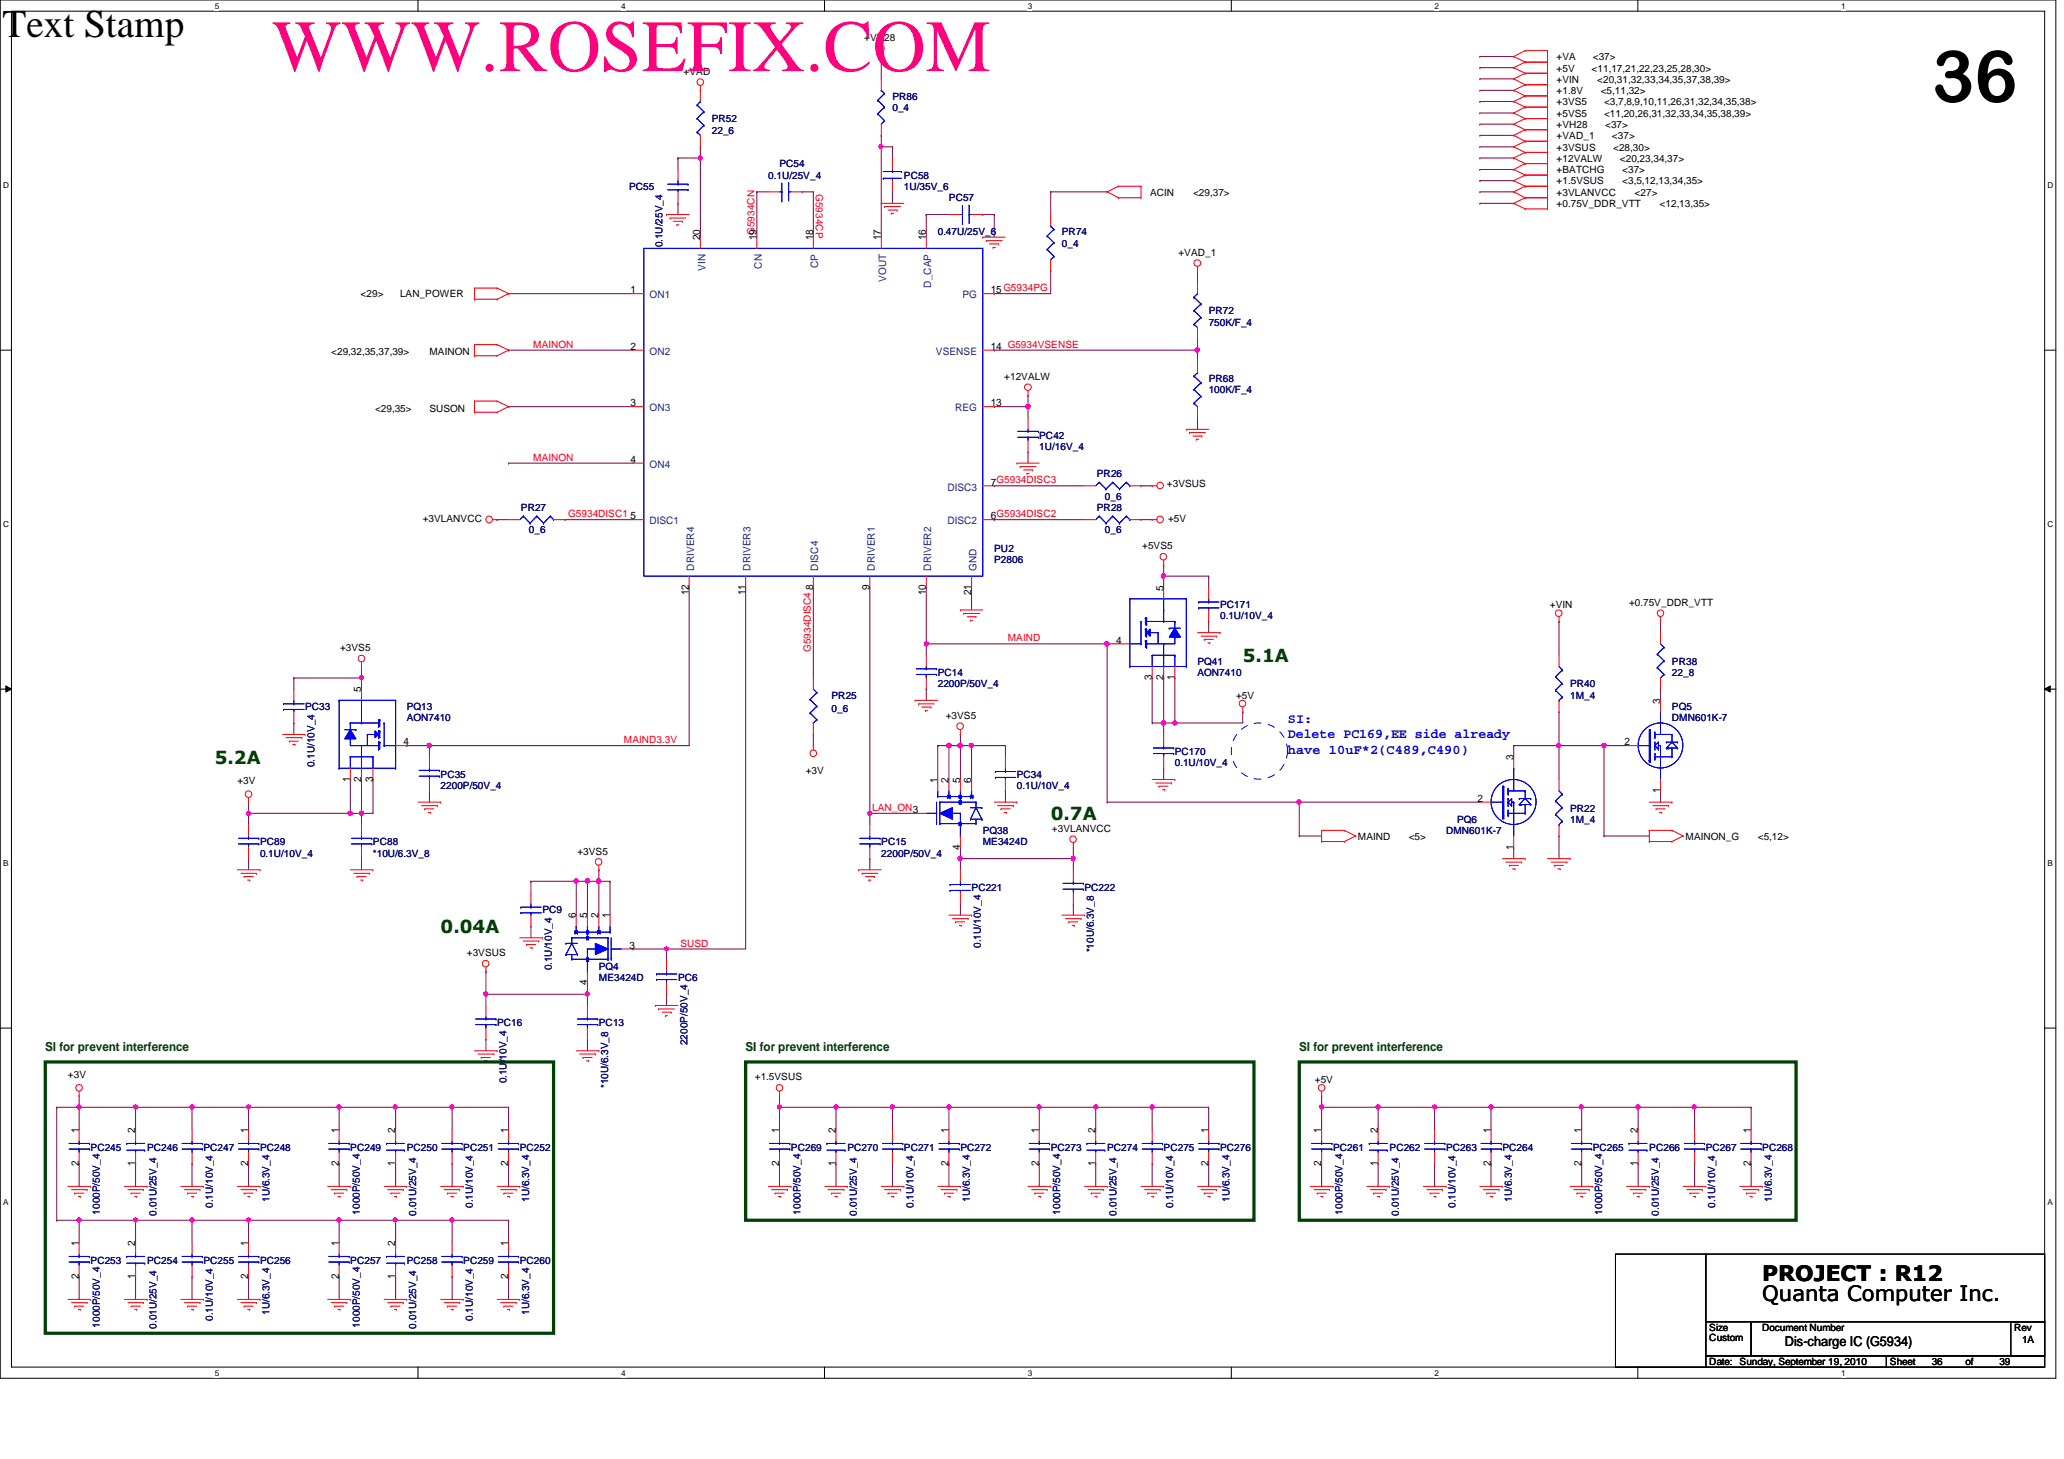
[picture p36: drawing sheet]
<svg xmlns="http://www.w3.org/2000/svg" width="297mm" height="210mm" viewBox="0 0 297 210" stroke-linecap="round" stroke-linejoin="round" font-family="sans-serif">
<defs><g id="words">
<text font-size="10.6" fill="#ff0080" x="39.2" y="10.2">WWW.ROSEFIX.COM</text>
<text font-size="10.4" x="278" y="14.7">36</text>
<text font-size="5.6" fill="#010101" x=".4" y="5.3">Text Stamp</text>
<g font-size="3">
<text x="253.6" y="184.3">PROJECT : R12</text>
<text x="253.6" y="187.2">Quanta Computer Inc.</text>
</g>
<g font-size="2.6" fill="#004000">
<text x="178.9" y="95.2">5.1A</text>
<text x="30.9" y="109.9">5.2A</text>
<text x="151.2" y="118">0.7A</text>
<text x="63.4" y="134.2">0.04A</text>
</g>
<g font-size="1.9" fill="#00f">
<text x="185.3" y="104">SI:</text>
<text x="185.3" y="106.2">Delete PC169,EE side already</text>
<text x="185.3" y="108.4">have 10uF*2(C489,C490)</text>
</g>
<text font-size="1.9" x="256.9" y="193.6">Dis-charge IC (G5934)</text>
<g font-size="1.8" fill="#004000">
<text x="6.5" y="151.2">SI for prevent interference</text>
<text x="107.3" y="151.2">SI for prevent interference</text>
<text x="187" y="151.2">SI for prevent interference</text>
</g>
<g font-size="1.5">
<text x="100.8" y="34.6" transform="rotate(-90 100.8 34.6)">20</text>
<text x="108.9" y="34.6" transform="rotate(-90 108.9 34.6)">19</text>
<text x="117" y="34.6" transform="rotate(-90 117 34.6)">18</text>
<text x="126.8" y="34.6" transform="rotate(-90 126.8 34.6)">17</text>
<text x="133.3" y="34.6" transform="rotate(-90 133.3 34.6)">16</text>
<text x="90.7" y="42.2">1</text>
<text x="142.6" y="42.2">15G5934PG</text>
<text x="90.7" y="50.3">2</text>
<text x="142.6" y="50.3">14 G5934VSENSE</text>
<text x="90.7" y="58.5">3</text>
<text x="142.6" y="58.5">13</text>
<text x="90.7" y="66.6">4</text>
<text x="142.6" y="69.8">7G5934DISC3</text>
<text x="90.7" y="74.7">5</text>
<text x="142.6" y="74.7">6G5934DISC2</text>
<text x="99.1" y="85.6" transform="rotate(-90 99.1 85.6)">12</text>
<text x="107.3" y="85.6" transform="rotate(-90 107.3 85.6)">11</text>
<text x="117" y="84.8" transform="rotate(-90 117 84.8)">8</text>
<text x="125.1" y="84.8" transform="rotate(-90 125.1 84.8)">9</text>
<text x="133.3" y="85.6" transform="rotate(-90 133.3 85.6)">10</text>
<text x="139.8" y="85.6" transform="rotate(-90 139.8 85.6)">21</text>
<text x="167.4" y="85" transform="rotate(-90 167.4 85)">5</text>
<text x="160.7" y="92.6">4</text>
<text x="52" y="99.6" transform="rotate(-90 52 99.6)">5</text>
<text x="165.8" y="97.8" transform="rotate(-90 165.8 97.8)">3</text>
<text x="167.4" y="97.8" transform="rotate(-90 167.4 97.8)">2</text>
<text x="169" y="97.8" transform="rotate(-90 169 97.8)">1</text>
<text x="238.9" y="101.3" transform="rotate(-90 238.9 101.3)">3</text>
<text x="58.1" y="107.2">4</text>
<text x="233.8" y="107.2">2</text>
<text x="50.4" y="112.5" transform="rotate(-90 50.4 112.5)">1</text>
<text x="52" y="112.5" transform="rotate(-90 52 112.5)">2</text>
<text x="53.6" y="112.5" transform="rotate(-90 53.6 112.5)">3</text>
<text x="134.9" y="112.6" transform="rotate(-90 134.9 112.6)">1</text>
<text x="136.5" y="112.6" transform="rotate(-90 136.5 112.6)">2</text>
<text x="138.2" y="112.6" transform="rotate(-90 138.2 112.6)">5</text>
<text x="139.8" y="112.6" transform="rotate(-90 139.8 112.6)">6</text>
<text x="217.8" y="109.4" transform="rotate(-90 217.8 109.4)">3</text>
<text x="212.6" y="115.4">2</text>
<text x="238.9" y="114.1" transform="rotate(-90 238.9 114.1)">1</text>
<text x="138.2" y="122.2" transform="rotate(-90 138.2 122.2)">4</text>
<text x="217.8" y="122.2" transform="rotate(-90 217.8 122.2)">1</text>
<text x="82.9" y="132.1" transform="rotate(-90 82.9 132.1)">6</text>
<text x="84.5" y="132.1" transform="rotate(-90 84.5 132.1)">5</text>
<text x="86.1" y="132.1" transform="rotate(-90 86.1 132.1)">2</text>
<text x="87.8" y="132.1" transform="rotate(-90 87.8 132.1)">1</text>
<text x="90.6" y="136.5">3</text>
<text x="84.5" y="141.7" transform="rotate(-90 84.5 141.7)">4</text>
<text x="11.3" y="167.7" transform="rotate(-90 11.3 167.7)">2</text>
<text x="11.3" y="163" transform="rotate(-90 11.3 163)">1</text>
<text x="19.5" y="167.7" transform="rotate(-90 19.5 167.7)">1</text>
<text x="19.5" y="163" transform="rotate(-90 19.5 163)">2</text>
<text x="35.7" y="167.7" transform="rotate(-90 35.7 167.7)">2</text>
<text x="35.7" y="163" transform="rotate(-90 35.7 163)">1</text>
<text x="48.8" y="167.7" transform="rotate(-90 48.8 167.7)">2</text>
<text x="48.8" y="163" transform="rotate(-90 48.8 163)">1</text>
<text x="56.9" y="167.7" transform="rotate(-90 56.9 167.7)">1</text>
<text x="56.9" y="163" transform="rotate(-90 56.9 163)">2</text>
<text x="73.1" y="167.7" transform="rotate(-90 73.1 167.7)">2</text>
<text x="73.1" y="163" transform="rotate(-90 73.1 163)">1</text>
<text x="112.1" y="167.7" transform="rotate(-90 112.1 167.7)">2</text>
<text x="112.1" y="163" transform="rotate(-90 112.1 163)">1</text>
<text x="120.3" y="167.7" transform="rotate(-90 120.3 167.7)">1</text>
<text x="120.3" y="163" transform="rotate(-90 120.3 163)">2</text>
<text x="136.5" y="167.7" transform="rotate(-90 136.5 167.7)">2</text>
<text x="136.5" y="163" transform="rotate(-90 136.5 163)">1</text>
<text x="149.5" y="167.7" transform="rotate(-90 149.5 167.7)">2</text>
<text x="149.5" y="163" transform="rotate(-90 149.5 163)">1</text>
<text x="157.6" y="167.7" transform="rotate(-90 157.6 167.7)">1</text>
<text x="157.6" y="163" transform="rotate(-90 157.6 163)">2</text>
<text x="173.9" y="167.7" transform="rotate(-90 173.9 167.7)">2</text>
<text x="173.9" y="163" transform="rotate(-90 173.9 163)">1</text>
<text x="190.2" y="167.7" transform="rotate(-90 190.2 167.7)">2</text>
<text x="190.2" y="163" transform="rotate(-90 190.2 163)">1</text>
<text x="198.3" y="167.7" transform="rotate(-90 198.3 167.7)">1</text>
<text x="198.3" y="163" transform="rotate(-90 198.3 163)">2</text>
<text x="214.5" y="167.7" transform="rotate(-90 214.5 167.7)">2</text>
<text x="214.5" y="163" transform="rotate(-90 214.5 163)">1</text>
<text x="227.6" y="167.7" transform="rotate(-90 227.6 167.7)">2</text>
<text x="227.6" y="163" transform="rotate(-90 227.6 163)">1</text>
<text x="235.7" y="167.7" transform="rotate(-90 235.7 167.7)">1</text>
<text x="235.7" y="163" transform="rotate(-90 235.7 163)">2</text>
<text x="252" y="167.7" transform="rotate(-90 252 167.7)">2</text>
<text x="252" y="163" transform="rotate(-90 252 163)">1</text>
<text x="11.3" y="179.3" transform="rotate(-90 11.3 179.3)">1</text>
<text x="19.5" y="179.3" transform="rotate(-90 19.5 179.3)">2</text>
<text x="35.7" y="179.3" transform="rotate(-90 35.7 179.3)">1</text>
<text x="48.8" y="179.3" transform="rotate(-90 48.8 179.3)">1</text>
<text x="56.9" y="179.3" transform="rotate(-90 56.9 179.3)">2</text>
<text x="73.1" y="179.3" transform="rotate(-90 73.1 179.3)">1</text>
<text x="11.3" y="184" transform="rotate(-90 11.3 184)">2</text>
<text x="19.5" y="184" transform="rotate(-90 19.5 184)">1</text>
<text x="35.7" y="184" transform="rotate(-90 35.7 184)">2</text>
<text x="48.8" y="184" transform="rotate(-90 48.8 184)">2</text>
<text x="56.9" y="184" transform="rotate(-90 56.9 184)">1</text>
<text x="73.1" y="184" transform="rotate(-90 73.1 184)">2</text>
</g>
<g font-size="1.5" fill="#004080">
<text x="101.5" y="38.9" transform="rotate(-90 101.5 38.9)">VIN</text>
<text x="109.6" y="38.7" transform="rotate(-90 109.6 38.7)">CN</text>
<text x="117.8" y="38.6" transform="rotate(-90 117.8 38.6)">CP</text>
<text x="127.5" y="40.6" transform="rotate(-90 127.5 40.6)">VOUT</text>
<text x="134" y="41.4" transform="rotate(-90 134 41.4)">D_CAP</text>
<text x="93.5" y="42.9">ON1</text>
<text x="138.5" y="42.9">PG</text>
<text x="93.5" y="51.1">ON2</text>
<text x="134.7" y="51.1">VSENSE</text>
<text x="93.5" y="59.2">ON3</text>
<text x="137.5" y="59.2">REG</text>
<text x="93.5" y="67.3">ON4</text>
<text x="136.4" y="70.6">DISC3</text>
<text x="93.5" y="75.4">DISC1</text>
<text x="136.4" y="75.4">DISC2</text>
<text x="99.9" y="82.1" transform="rotate(-90 99.9 82.1)">DRIVER4</text>
<text x="108" y="82.1" transform="rotate(-90 108 82.1)">DRIVER3</text>
<text x="117.8" y="82.1" transform="rotate(-90 117.8 82.1)">DISC4</text>
<text x="125.9" y="82.1" transform="rotate(-90 125.9 82.1)">DRIVER1</text>
<text x="134" y="82.1" transform="rotate(-90 134 82.1)">DRIVER2</text>
<text x="140.5" y="82.1" transform="rotate(-90 140.5 82.1)">GND</text>
</g>
<g font-size="1.4">
<text x="124.4" y="5.9">+VH28</text>
<text x="98.4" y="10.8">+VAD</text>
<text x="224" y="8.6">+VA</text>
<text x="224" y="11.9">+VIN</text>
<text x="224" y="10.3">+5V</text>
<text x="229.1" y="10.3">&lt;11,17,21,22,23,25,28,30&gt;</text>
<text x="229.2" y="8.6">&lt;37&gt;</text>
<text x="229.9" y="11.9">&lt;20,31,32,33,34,35,37,38,39&gt;</text>
<text x="224" y="16.8">+5VS5</text>
<text x="224" y="15.2">+3VS5</text>
<text x="224" y="13.5">+1.8V</text>
<text x="230.4" y="13.5">&lt;5,11,32&gt;</text>
<text x="230.8" y="16.8">&lt;11,20,26,31,32,33,34,35,38,39&gt;</text>
<text x="230.8" y="15.2">&lt;3,7,8,9,10,11,26,31,32,34,35,38&gt;</text>
<text x="224" y="20">+VAD_1</text>
<text x="224" y="23.3">+12VALW</text>
<text x="224" y="21.7">+3VSUS</text>
<text x="224" y="18.4">+VH28</text>
<text x="231" y="18.4">&lt;37&gt;</text>
<text x="232" y="20">&lt;37&gt;</text>
<text x="232.2" y="21.7">&lt;28,30&gt;</text>
<text x="233.1" y="23.3">&lt;20,23,34,37&gt;</text>
<text x="165.5" y="28.2">ACIN</text>
<text x="171.7" y="28.2">&lt;29,37&gt;</text>
<text x="224" y="24.9">+BATCHG</text>
<text x="224" y="26.5">+1.5VSUS</text>
<text x="224" y="28.2">+3VLANVCC</text>
<text x="224" y="29.8">+0.75V_DDR_VTT</text>
<text x="233.5" y="24.9">&lt;37&gt;</text>
<text x="233.5" y="26.5">&lt;3,5,12,13,34,35&gt;</text>
<text x="235.2" y="28.2">&lt;27&gt;</text>
<text x="238.8" y="29.8">&lt;12,13,35&gt;</text>
<text x="169.6" y="36.8">+VAD_1</text>
<text x="51.9" y="42.8">&lt;29&gt;</text>
<text x="57.6" y="42.8">LAN_POWER</text>
<text x="47.7" y="51.1">&lt;29,32,35,37,39&gt;</text>
<text x="61.8" y="51.1">MAINON</text>
<text x="54" y="59.2">&lt;29,35&gt;</text>
<text x="61.8" y="59.2">SUSON</text>
<text x="144.5" y="54.7">+12VALW</text>
<text x="167.9" y="70.1">+3VSUS</text>
<text x="60.8" y="75.1">+3VLANVCC</text>
<text x="168.1" y="75.1">+5V</text>
<text x="164.4" y="79">+5VS5</text>
<text x="223.1" y="87.5">+VIN</text>
<text x="234.4" y="87.2">+0.75V_DDR_VTT</text>
<text x="48.9" y="93.7">+3VS5</text>
<text x="177.9" y="100.5">+5V</text>
<text x="136.1" y="103.4">+3VS5</text>
<text x="34.2" y="112.9">+3V</text>
<text x="115.9" y="111.4">+3V</text>
<text x="151.4" y="119.7">+3VLANVCC</text>
<text x="83.1" y="122.9">+3VS5</text>
<text x="195.4" y="120.8">MAIND</text>
<text x="202.7" y="120.8">&lt;5&gt;</text>
<text x="242.6" y="120.8">MAINON_G</text>
<text x="253" y="120.8">&lt;5,12&gt;</text>
<text x="67.2" y="137.6">+3VSUS</text>
<text x="9.8" y="155.1">+3V</text>
<text x="108.6" y="155.4">+1.5VSUS</text>
<text x="189.2" y="155.8">+5V</text>
<text x="246" y="191.5">Size</text>
<text x="253.6" y="191.5">Document Number</text>
<text x="289.9" y="191.5">Rev</text>
<text x="246" y="196.4">Date: Sunday, September 19, 2010</text>
<text x="246" y="193">Custom</text>
<text x="272" y="196.4">Sheet</text>
<text x="278" y="196.4">36</text>
<text x="282.9" y="196.4">of</text>
<text x="287.7" y="196.4">39</text>
<text x="291" y="193.2">1A</text>
</g>
<g font-size="1.4" fill="#000080">
<text x="102.4" y="17.6">PR52</text>
<text x="128.4" y="14.4">PR86</text>
<text x="128.4" y="16">0_4</text>
<text x="102.4" y="19.2">22_6</text>
<text x="90.5" y="27.3">PC55</text>
<text x="110.6" y="25.7">0.1U/25V_4</text>
<text x="112.2" y="24.1">PC54</text>
<text x="130.1" y="25.7">PC58</text>
<text x="130.1" y="27.3">1U/35V_6</text>
<text x="136.6" y="29">PC57</text>
<text x="95.3" y="35.6" transform="rotate(-90 95.3 35.6)">0.1U/25V_4</text>
<text x="135" y="33.9">0.47U/25V_6</text>
<text x="152.8" y="33.9">PR74</text>
<text x="152.8" y="35.5">0_4</text>
<text x="173.9" y="45.2">PR72</text>
<text x="173.9" y="46.9">750K/F_4</text>
<text x="173.9" y="55">PR68</text>
<text x="173.9" y="56.6">100K/F_4</text>
<text x="149.6" y="63.1">PC42</text>
<text x="149.6" y="64.7">1U/16V_4</text>
<text x="157.9" y="68.6">PR26</text>
<text x="159" y="71.9">0_6</text>
<text x="75" y="73.5">PR27</text>
<text x="76.1" y="76.8">0_6</text>
<text x="157.9" y="73.5">PR28</text>
<text x="159" y="76.8">0_6</text>
<text x="143.1" y="79.4">PU2</text>
<text x="143.1" y="81">P2806</text>
<text x="175.6" y="87.5">PC171</text>
<text x="175.6" y="89.1">0.1U/10V_4</text>
<text x="172.3" y="95.6">PQ41</text>
<text x="240.6" y="95.6">PR38</text>
<text x="119.7" y="100.5">PR25</text>
<text x="135" y="97.2">PC14</text>
<text x="135" y="98.9">2200P/50V_4</text>
<text x="172.3" y="97.2">AON7410</text>
<text x="226" y="98.9">PR40</text>
<text x="226" y="100.5">1M_4</text>
<text x="240.6" y="97.2">22_8</text>
<text x="43.9" y="102.1">PC33</text>
<text x="58.5" y="102.1">PQ13</text>
<text x="58.5" y="103.8">AON7410</text>
<text x="119.7" y="102.4">0_6</text>
<text x="240.6" y="102.1">PQ5</text>
<text x="240.6" y="103.8">DMN601K-7</text>
<text x="45.3" y="110.4" transform="rotate(-90 45.3 110.4)">0.1U/10V_4</text>
<text x="63.4" y="111.9">PC35</text>
<text x="63.4" y="113.5">2200P/50V_4</text>
<text x="146.3" y="111.9">PC34</text>
<text x="146.3" y="113.5">0.1U/10V_4</text>
<text x="169.1" y="108.6">PC170</text>
<text x="169.1" y="110.2">0.1U/10V_4</text>
<text x="209.7" y="118.4">PQ6</text>
<text x="226" y="116.8">PR22</text>
<text x="226" y="118.4">1M_4</text>
<text x="37.4" y="121.6">PC89</text>
<text x="37.4" y="123.3">0.1U/10V_4</text>
<text x="53.7" y="121.6">PC88</text>
<text x="53.7" y="123.3">*10U/6.3V_8</text>
<text x="126.8" y="121.6">PC15</text>
<text x="126.8" y="123.3">2200P/50V_4</text>
<text x="141.4" y="120">PQ38</text>
<text x="141.4" y="121.6">ME3424D</text>
<text x="208.1" y="120">DMN601K-7</text>
<text x="78.1" y="131.4">PC9</text>
<text x="139.8" y="128.1">PC221</text>
<text x="156.1" y="128.1">PC222</text>
<text x="141.2" y="136.4" transform="rotate(-90 141.2 136.4)">0.1U/10V_4</text>
<text x="157.4" y="137" transform="rotate(-90 157.4 137)">*10U/6.3V_8</text>
<text x="79.4" y="139.6" transform="rotate(-90 79.4 139.6)">0.1U/10V_4</text>
<text x="86.2" y="139.5">PQ4</text>
<text x="86.2" y="141.1">ME3424D</text>
<text x="97.6" y="141.1">PC6</text>
<text x="71.5" y="147.7">PC16</text>
<text x="86.2" y="147.7">PC13</text>
<text x="72.9" y="155.9" transform="rotate(-90 72.9 155.9)">0.1U/10V_4</text>
<text x="98.9" y="150.4" transform="rotate(-90 98.9 150.4)">2200P/50V_4</text>
<text x="87.5" y="156.5" transform="rotate(-90 87.5 156.5)">*10U/6.3V_8</text>
<text x="13" y="165.5">PC245</text>
<text x="21.2" y="165.5">PC246</text>
<text x="29.3" y="165.5">PC247</text>
<text x="37.4" y="165.5">PC248</text>
<text x="50.4" y="165.5">PC249</text>
<text x="58.5" y="165.5">PC250</text>
<text x="66.7" y="165.5">PC251</text>
<text x="74.8" y="165.5">PC252</text>
<text x="113.8" y="165.5">PC269</text>
<text x="122" y="165.5">PC270</text>
<text x="130.1" y="165.5">PC271</text>
<text x="138.2" y="165.5">PC272</text>
<text x="151.2" y="165.5">PC273</text>
<text x="159.3" y="165.5">PC274</text>
<text x="167.5" y="165.5">PC275</text>
<text x="175.6" y="165.5">PC276</text>
<text x="191.9" y="165.5">PC261</text>
<text x="200" y="165.5">PC262</text>
<text x="208.1" y="165.5">PC263</text>
<text x="216.2" y="165.5">PC264</text>
<text x="229.2" y="165.5">PC265</text>
<text x="237.4" y="165.5">PC266</text>
<text x="245.5" y="165.5">PC267</text>
<text x="253.6" y="165.5">PC268</text>
<text x="30.6" y="173.8" transform="rotate(-90 30.6 173.8)">0.1U/10V_4</text>
<text x="38.8" y="172.9" transform="rotate(-90 38.8 172.9)">1U/6.3V_4</text>
<text x="68" y="173.8" transform="rotate(-90 68 173.8)">0.1U/10V_4</text>
<text x="76.2" y="172.9" transform="rotate(-90 76.2 172.9)">1U/6.3V_4</text>
<text x="131.4" y="173.8" transform="rotate(-90 131.4 173.8)">0.1U/10V_4</text>
<text x="139.6" y="172.9" transform="rotate(-90 139.6 172.9)">1U/6.3V_4</text>
<text x="168.8" y="173.8" transform="rotate(-90 168.8 173.8)">0.1U/10V_4</text>
<text x="177" y="172.9" transform="rotate(-90 177 172.9)">1U/6.3V_4</text>
<text x="209.5" y="173.8" transform="rotate(-90 209.5 173.8)">0.1U/10V_4</text>
<text x="217.6" y="172.9" transform="rotate(-90 217.6 172.9)">1U/6.3V_4</text>
<text x="246.8" y="173.8" transform="rotate(-90 246.8 173.8)">0.1U/10V_4</text>
<text x="255" y="172.9" transform="rotate(-90 255 172.9)">1U/6.3V_4</text>
<text x="14.4" y="174.8" transform="rotate(-90 14.4 174.8)">1000P/50V_4</text>
<text x="22.5" y="174.9" transform="rotate(-90 22.5 174.9)">0.01U/25V_4</text>
<text x="51.8" y="174.8" transform="rotate(-90 51.8 174.8)">1000P/50V_4</text>
<text x="59.9" y="174.9" transform="rotate(-90 59.9 174.9)">0.01U/25V_4</text>
<text x="115.2" y="174.8" transform="rotate(-90 115.2 174.8)">1000P/50V_4</text>
<text x="123.3" y="174.9" transform="rotate(-90 123.3 174.9)">0.01U/25V_4</text>
<text x="152.6" y="174.8" transform="rotate(-90 152.6 174.8)">1000P/50V_4</text>
<text x="160.7" y="174.9" transform="rotate(-90 160.7 174.9)">0.01U/25V_4</text>
<text x="193.2" y="174.8" transform="rotate(-90 193.2 174.8)">1000P/50V_4</text>
<text x="201.3" y="174.9" transform="rotate(-90 201.3 174.9)">0.01U/25V_4</text>
<text x="230.6" y="174.8" transform="rotate(-90 230.6 174.8)">1000P/50V_4</text>
<text x="238.7" y="174.9" transform="rotate(-90 238.7 174.9)">0.01U/25V_4</text>
<text x="13" y="181.8">PC253</text>
<text x="21.2" y="181.8">PC254</text>
<text x="29.3" y="181.8">PC255</text>
<text x="37.4" y="181.8">PC256</text>
<text x="50.4" y="181.8">PC257</text>
<text x="58.5" y="181.8">PC258</text>
<text x="66.7" y="181.8">PC259</text>
<text x="74.8" y="181.8">PC260</text>
<text x="14.4" y="191" transform="rotate(-90 14.4 191)">1000P/50V_4</text>
<text x="22.5" y="191.1" transform="rotate(-90 22.5 191.1)">0.01U/25V_4</text>
<text x="30.6" y="190" transform="rotate(-90 30.6 190)">0.1U/10V_4</text>
<text x="38.8" y="189.2" transform="rotate(-90 38.8 189.2)">1U/6.3V_4</text>
<text x="51.8" y="191" transform="rotate(-90 51.8 191)">1000P/50V_4</text>
<text x="59.9" y="191.1" transform="rotate(-90 59.9 191.1)">0.01U/25V_4</text>
<text x="68" y="190" transform="rotate(-90 68 190)">0.1U/10V_4</text>
<text x="76.2" y="189.2" transform="rotate(-90 76.2 189.2)">1U/6.3V_4</text>
</g>
<g font-size="1.4" fill="#f00">
<text x="117.4" y="27.9" transform="rotate(90 117.4 27.9)">G5934CP</text>
<text x="108.6" y="33.8" transform="rotate(-90 108.6 33.8)">G5934CN</text>
<text x="76.7" y="50">MAINON</text>
<text x="76.7" y="66.3">MAINON</text>
<text x="81.8" y="74.4">G5934DISC1</text>
<text x="116.7" y="93.8" transform="rotate(-90 116.7 93.8)">G5934DISC4</text>
<text x="145" y="92.3">MAIND</text>
<text x="89.8" y="106.9">MAIND3.3V</text>
<text x="125.5" y="116.7">LAN_ON3</text>
<text x="97.9" y="136.2">SUSD</text>
</g>
<g font-size="1.2">
<text x="30.9" y="1.2">5</text>
<text x="89.4" y="1.2">4</text>
<text x="147.9" y="1.2">3</text>
<text x="206.5" y="1.2">2</text>
<text x="265" y="1.2">1</text>
<text x=".5" y="27.1">D</text>
<text x="294.7" y="27.1">D</text>
<text x=".5" y="75.8">C</text>
<text x="294.7" y="75.8">C</text>
<text x=".5" y="124.6">B</text>
<text x="294.7" y="124.6">B</text>
<text x=".5" y="173.4">A</text>
<text x="294.7" y="173.4">A</text>
<text x="30.9" y="197.9">5</text>
<text x="89.4" y="197.9">4</text>
<text x="147.9" y="197.9">3</text>
<text x="206.5" y="197.9">2</text>
<text x="265" y="197.9">1</text>
</g>
</g></defs>
<path d="M0 0h295.9v198.3h-295.9zM1.6 1.6h292.7v195.1h-292.7z" fill="none" stroke="#000" stroke-width=".14"/>
<g fill="#fff">
<path d="M30.9 .2h.6v1.3h-.6z"/>
<path d="M30.9 196.8h.6v1.4h-.6z"/>
</g>
<path d="M60.2 0v1.6M60.2 196.7v1.6" fill="none" stroke="#000" stroke-width=".14"/>
<g fill="#fff">
<path d="M89.4 .2h.6v1.3h-.6z"/>
<path d="M89.4 196.8h.6v1.4h-.6z"/>
</g>
<path d="M118.7 0v1.6M118.7 196.7v1.6" fill="none" stroke="#000" stroke-width=".14"/>
<g fill="#fff">
<path d="M147.9 .2h.6v1.3h-.6z"/>
<path d="M147.9 196.8h.6v1.4h-.6z"/>
</g>
<path d="M177.2 0v1.6M177.2 196.7v1.6" fill="none" stroke="#000" stroke-width=".14"/>
<g fill="#fff">
<path d="M206.5 .2h.5v1.3h-.5z"/>
<path d="M206.5 196.8h.5v1.4h-.5z"/>
</g>
<path d="M235.7 0v1.6M235.7 196.7v1.6" fill="none" stroke="#000" stroke-width=".14"/>
<g fill="#fff">
<path d="M265 .2h.6v1.3h-.6z"/>
<path d="M265 196.8h.6v1.4h-.6z"/>
<path d="M.5 26h.8v1.3h-.8z"/>
<path d="M294.7 26h.8v1.3h-.8z"/>
<path d="M.5 74.8h.8v1.3h-.8z"/>
<path d="M294.7 74.8h.8v1.3h-.8z"/>
</g>
<path d="M0 50.4h1.6M294.3 50.4h1.6" fill="none" stroke="#000" stroke-width=".14"/>
<g fill="#fff">
<path d="M.5 123.5h.7v1.3h-.7z"/>
<path d="M294.7 123.5h.7v1.3h-.7z"/>
</g>
<path d="M0 99.1h1.6M.8 98.7l.8 .4-.8 .5zM294.3 99.1l.8-.4v.9zM294.3 99.1h1.6" fill="none" stroke="#000" stroke-width=".14"/>
<path d="M.8 98.7l.8 .4-.8 .5zM294.3 99.1l.8-.4v.9z" fill="#000"/>
<g fill="#fff">
<path d="M.5 172.3h.7v1.3h-.7z"/>
<path d="M294.7 172.3h.7v1.3h-.7z"/>
</g>
<path d="M0 147.9h1.6M294.3 147.9h1.6" fill="none" stroke="#000" stroke-width=".14"/>
<path d="M143.1 50.4h.1M143.1 50.4h29.2M81.3 74.8h.1M81.3 74.8h9.8M139.8 84.5h.1M139.8 84.5v3.3M69.9 143h.1M69.9 143h14.6" fill="none" stroke="#800040" stroke-width=".14"/>
<circle cx="172.3" cy="50.4" r=".32" fill="#f0f"/>
<circle cx="172.3" cy="50.4" r=".32" fill="none" stroke="#f0f" stroke-width=".14"/>
<path d="M117 84.5h.1M117 84.5v13M135 107.3h.1M135 107.3h1.6M136.6 107.3h.1M136.6 107.3v4.8" fill="none" stroke="#800040" stroke-width=".14"/>
<circle cx="136.6" cy="107.2" r=".31" fill="#f0f"/>
<circle cx="136.6" cy="107.2" r=".31" fill="none" stroke="#f0f" stroke-width=".14"/>
<path d="M138.2 107.3h.1M138.2 107.3v4.8M139.8 107.3h.1M139.8 107.3v4.8" fill="none" stroke="#800040" stroke-width=".14"/>
<circle cx="139.8" cy="107.2" r=".32" fill="#f0f"/>
<circle cx="139.8" cy="107.2" r=".32" fill="none" stroke="#f0f" stroke-width=".14"/>
<path d="M136.6 107.3h.1M136.6 107.3h1.6" fill="none" stroke="#800040" stroke-width=".14"/>
<circle cx="138.2" cy="107.2" r=".31" fill="#f0f"/>
<circle cx="138.2" cy="107.2" r=".31" fill="none" stroke="#f0f" stroke-width=".14"/>
<circle cx="136.6" cy="107.2" r=".31" fill="#f0f"/>
<circle cx="136.6" cy="107.2" r=".31" fill="none" stroke="#f0f" stroke-width=".14"/>
<path d="M135 107.3h.1M135 107.3v4.8M138.2 105.7h.1M138.2 107.3h.1M138.2 105.7v1.6M138.2 107.3h1.6M144.7 113.8h.1M144.7 107.3h.1M144.7 107.3v1.6M144.7 113.8v1.6M138.2 130h.1M138.2 130v1.7" fill="none" stroke="#800040" stroke-width=".14"/>
<circle cx="138.2" cy="107.2" r=".31" fill="#f0f"/>
<circle cx="138.2" cy="107.2" r=".31" fill="none" stroke="#f0f" stroke-width=".14"/>
<path d="M148 58.5h.1M148 58.5v1.6M125.2 117h.1M125.2 117v1.7M139.8 107.3h.1M139.8 107.3h4.9M138.2 123.5h.1M138.2 123.5v1.6M154.5 121.9h.1M154.5 121.9v1.6" fill="none" stroke="#800040" stroke-width=".14"/>
<circle cx="125.2" cy="117" r=".3" fill="#f0f"/>
<circle cx="125.2" cy="117" r=".3" fill="none" stroke="#f0f" stroke-width=".14"/>
<g fill="none" stroke="#800040" stroke-width=".14">
<path d="M126.8 19.5h.1M126.8 19.5v1.6M172.3 39h.1M172.3 39v1.6M143.1 58.5h.1M143.1 58.5h4.9M71.5 74.8h.1M71.5 74.8h1.7M143.1 74.8h.1M143.1 69.9h.1M143.1 74.8h13M143.1 69.9h13"/>
<path d="M164.2 74.8h.1M164.2 69.9h.1M164.2 74.8h1.6M164.2 69.9h1.6M42.3 97.5h.1M42.3 97.5v1.6"/>
</g>
<circle cx="147.9" cy="58.5" r=".32" fill="#f0f"/>
<circle cx="147.9" cy="58.5" r=".32" fill="none" stroke="#f0f" stroke-width=".14"/>
<path d="M100.8 22.7h.1M100.8 22.7v11.4M151.2 39h.1M151.2 39v3.2M148 56.9h.1M148 56.9v1.6M148 65h.1M148 65v1.6M133.3 99.1h.1M133.3 99.1v1.7" fill="none" stroke="#800040" stroke-width=".14"/>
<circle cx="100.8" cy="22.7" r=".3" fill="#f0f"/>
<circle cx="100.8" cy="22.7" r=".3" fill="none" stroke="#f0f" stroke-width=".14"/>
<path d="M151.2 27.6h.1M151.2 27.6v3.3M172.3 50.4h.1M172.3 50.4v1.6M172.3 60.1h.1M172.3 60.1v1.7M230.8 107.3h.1M230.8 107.3v13M230.8 107.3h3.3" fill="none" stroke="#800040" stroke-width=".14"/>
<circle cx="230.8" cy="107.2" r=".31" fill="#f0f"/>
<circle cx="230.8" cy="107.2" r=".31" fill="none" stroke="#f0f" stroke-width=".14"/>
<path d="M61.8 107.3h.1M61.8 107.3h37.4" fill="none" stroke="#800040" stroke-width=".14"/>
<circle cx="61.8" cy="107.2" r=".31" fill="#f0f"/>
<circle cx="61.8" cy="107.2" r=".31" fill="none" stroke="#f0f" stroke-width=".14"/>
<g fill="none" stroke="#800040" stroke-width=".14">
<path d="M126.8 8.1h.1M126.8 8.1v3.2M108.9 27.6h.1M108.9 27.6h1.7M108.9 27.6v6.5M159.3 92.6h.1M159.3 92.6h1.6M61.8 113.8h.1M61.8 107.3h.1M61.8 107.3v1.6M61.8 113.8v1.6M159.3 115.4h.1"/>
<path d="M159.3 115.4h27.7"/>
</g>
<circle cx="186.9" cy="115.4" r=".31" fill="#f0f"/>
<circle cx="186.9" cy="115.4" r=".31" fill="none" stroke="#f0f" stroke-width=".14"/>
<g fill="none" stroke="#800040" stroke-width=".14">
<path d="M97.6 29.3h.1M97.6 22.7h.1M97.6 22.7v1.7M97.6 29.3v1.6M115.4 27.6h.1M115.4 27.6h1.6M117 27.6h.1M117 27.6v6.5M126.8 21.1h.1M126.8 21.1h1.6M128.4 21.1h.1M128.4 21.1v1.6"/>
<path d="M73.2 58.5h.1M73.2 58.5h17.9M99.2 84.5h.1M99.2 84.5v22.8M133.3 84.5h.1M133.3 84.5v8.1M52 117h.1M52 117v1.7M53.7 112.1h.1M53.7 112.1v4.9"/>
</g>
<circle cx="52" cy="117" r=".3" fill="#f0f"/>
<circle cx="52" cy="117" r=".3" fill="none" stroke="#f0f" stroke-width=".14"/>
<path d="M52 97.5h.1M52 97.5v1.6M42.3 104h.1M42.3 104v1.7M50.4 112.1h.1M50.4 112.1v4.9" fill="none" stroke="#800040" stroke-width=".14"/>
<circle cx="52" cy="97.5" r=".3" fill="#f0f"/>
<circle cx="52" cy="97.5" r=".3" fill="none" stroke="#f0f" stroke-width=".14"/>
<path d="M42.3 97.5h.1M42.3 97.5h9.7" fill="none" stroke="#800040" stroke-width=".14"/>
<circle cx="52" cy="97.5" r=".3" fill="#f0f"/>
<circle cx="52" cy="97.5" r=".3" fill="none" stroke="#f0f" stroke-width=".14"/>
<g fill="none" stroke="#800040" stroke-width=".14">
<path d="M128.4 27.6h.1M128.4 27.6v1.7M52 95.9h.1M52 95.9v1.6M35.8 115.4h.1M35.8 115.4v1.6M52 117h.1M52 117h1.7M52 123.5h.1M52 123.5v1.6M91.1 136.5h.1M91.1 136.5h16.2"/>
<path d="M95.9 136.5h.1M95.9 136.5v1.7M95.9 143h.1M95.9 143v1.7"/>
</g>
<circle cx="95.9" cy="136.5" r=".3" fill="#f0f"/>
<circle cx="95.9" cy="136.5" r=".3" fill="none" stroke="#f0f" stroke-width=".14"/>
<path d="M126.8 21.1h.1M126.8 21.1v13M73.2 50.4h.1M73.2 50.4h17.9M107.3 84.5h.1M107.3 84.5v52M125.2 117h.1M125.2 117h6.5M125.2 123.5h.1M125.2 123.5v1.6" fill="none" stroke="#800040" stroke-width=".14"/>
<circle cx="126.8" cy="21.1" r=".3" fill="#f0f"/>
<circle cx="126.8" cy="21.1" r=".3" fill="none" stroke="#f0f" stroke-width=".14"/>
<path d="M97.6 22.7h.1M97.6 22.7h3.2M73.2 42.2h.1M73.2 42.2h17.9M125.2 84.5h.1M125.2 84.5v32.5M117 105.7h.1M117 105.7v1.6M82.9 126.8h.1M82.9 126.8h1.6M84.5 126.8h.1M84.5 126.8v4.9" fill="none" stroke="#800040" stroke-width=".14"/>
<circle cx="84.5" cy="126.7" r=".3" fill="#f0f"/>
<circle cx="84.5" cy="126.7" r=".3" fill="none" stroke="#f0f" stroke-width=".14"/>
<path d="M84.5 126.8h.1M84.5 126.8h1.7M86.2 126.8h.1M86.2 126.8v4.9M87.8 126.8h.1M87.8 126.8v4.9" fill="none" stroke="#800040" stroke-width=".14"/>
<circle cx="86.1" cy="126.7" r=".3" fill="#f0f"/>
<circle cx="86.1" cy="126.7" r=".3" fill="none" stroke="#f0f" stroke-width=".14"/>
<circle cx="84.5" cy="126.7" r=".3" fill="#f0f"/>
<circle cx="84.5" cy="126.7" r=".3" fill="none" stroke="#f0f" stroke-width=".14"/>
<path d="M84.5 143h.1M84.5 143v1.7" fill="none" stroke="#800040" stroke-width=".14"/>
<circle cx="84.5" cy="143" r=".3" fill="#f0f"/>
<circle cx="84.5" cy="143" r=".3" fill="none" stroke="#f0f" stroke-width=".14"/>
<path d="M76.4 133.3h.1M76.4 133.3v1.6M82.9 126.8h.1M82.9 126.8v4.9M86.2 125.1h.1M86.2 125.1v1.7M84.5 149.5h.1M84.5 149.5v1.7" fill="none" stroke="#800040" stroke-width=".14"/>
<circle cx="82.9" cy="126.7" r=".31" fill="#f0f"/>
<circle cx="82.9" cy="126.7" r=".31" fill="none" stroke="#f0f" stroke-width=".14"/>
<path d="M76.4 126.8h.1M76.4 126.8v1.6M86.2 126.8h.1M86.2 126.8h1.6" fill="none" stroke="#800040" stroke-width=".14"/>
<circle cx="86.1" cy="126.7" r=".3" fill="#f0f"/>
<circle cx="86.1" cy="126.7" r=".3" fill="none" stroke="#f0f" stroke-width=".14"/>
<path d="M172.3 48.8h.1M172.3 48.8v1.6M159.3 92.6h.1M159.3 92.6v22.8M84.5 141.4h.1M84.5 141.4v1.6" fill="none" stroke="#800040" stroke-width=".14"/>
<circle cx="159.3" cy="92.6" r=".3" fill="#f0f"/>
<circle cx="159.3" cy="92.6" r=".3" fill="none" stroke="#f0f" stroke-width=".14"/>
<path d="M143.1 42.2h.1M143.1 42.2h8.1M52 112.1h.1M52 112.1v4.9" fill="none" stroke="#800040" stroke-width=".14"/>
<circle cx="52" cy="117" r=".3" fill="#f0f"/>
<circle cx="52" cy="117" r=".3" fill="none" stroke="#f0f" stroke-width=".14"/>
<path d="M50.4 117h.1M50.4 117h1.6" fill="none" stroke="#800040" stroke-width=".14"/>
<circle cx="52" cy="117" r=".3" fill="#f0f"/>
<circle cx="52" cy="117" r=".3" fill="none" stroke="#f0f" stroke-width=".14"/>
<circle cx="50.4" cy="117" r=".31" fill="#f0f"/>
<circle cx="50.4" cy="117" r=".31" fill="none" stroke="#f0f" stroke-width=".14"/>
<path d="M224.4 89.4h.1M224.4 89.4v4.9M224.4 107.3h.1M224.4 107.3v4.8M224.4 120.3h.1M224.4 120.3v3.2" fill="none" stroke="#800040" stroke-width=".14"/>
<circle cx="224.3" cy="107.2" r=".31" fill="#f0f"/>
<circle cx="224.3" cy="107.2" r=".31" fill="none" stroke="#f0f" stroke-width=".14"/>
<g fill="none" stroke="#800040" stroke-width=".14">
<path d="M73.2 66.6h.1M73.2 66.6h17.9M133.3 92.6h.1M133.3 92.6v1.7M167.5 110.5h.1M167.5 104h.1M167.5 104v1.7M167.5 110.5v1.6M169.1 104h.1M169.1 104h9.8M187 115.4h.1M187 115.4h26"/>
<path d="M217.8 107.3h.1M217.8 107.3v1.6M224.4 102.4h.1M224.4 102.4v4.9h-6.6M217.8 121.9h.1M217.8 121.9v1.6"/>
</g>
<circle cx="167.4" cy="104" r=".3" fill="#f0f"/>
<circle cx="167.4" cy="104" r=".3" fill="none" stroke="#f0f" stroke-width=".14"/>
<path d="M167.5 104h.1M167.5 104h1.6" fill="none" stroke="#800040" stroke-width=".14"/>
<circle cx="169.1" cy="104" r=".3" fill="#f0f"/>
<circle cx="169.1" cy="104" r=".3" fill="none" stroke="#f0f" stroke-width=".14"/>
<circle cx="167.4" cy="104" r=".3" fill="#f0f"/>
<circle cx="167.4" cy="104" r=".3" fill="none" stroke="#f0f" stroke-width=".14"/>
<g fill="none" stroke="#800040" stroke-width=".14">
<path d="M165.8 97.5h.1M165.8 97.5v6.5M167.5 97.5h.1M167.5 81.3h.1M167.5 82.9h.1M167.5 81.3v3.2M167.5 97.5v6.5h-1.7M167.5 82.9h6.4M169.1 97.5h.1M169.1 97.5v6.5M173.9 89.4h.1M173.9 82.9h.1"/>
<path d="M173.9 82.9v1.6M173.9 89.4v1.6M165.8 104h.1M178.9 102.4h.1M178.9 102.4v1.6"/>
</g>
<circle cx="167.4" cy="82.9" r=".31" fill="#f0f"/>
<circle cx="167.4" cy="82.9" r=".31" fill="none" stroke="#f0f" stroke-width=".14"/>
<g fill="none" stroke="#800040" stroke-width=".14">
<path d="M213 8.1h.1M213 19.5h.1M213 11.3h.1M213 9.7h.1M213 16.3h.1M213 14.6h.1M213 13h.1M213 17.9h.1M213 8.1h4.8M213 19.5h4.8M213 11.3h4.8M213 9.7h4.8"/>
<path d="M213 16.3h4.8M213 14.6h4.8M213 13h4.8M213 17.9h4.8M133.3 30.9h.1M133.3 30.9h3.3M133.3 30.9v3.2M141.4 30.9h.1M141.4 30.9h1.7M143.1 30.9h.1M143.1 30.9v3.2M151.2 27.6h.1"/>
<path d="M151.2 27.6h8.1M213 24.4h.1M213 22.7h.1M213 26h.1M213 27.6h.1M213 21.1h.1M213 27.6h4.8M213 24.4h4.8M213 22.7h4.8M213 26h4.8M213 21.1h4.8M133.3 92.6h.1"/>
<path d="M133.3 92.6h26M69.9 139.8h.1M69.9 139.8v3.2M76.4 126.8h.1M76.4 126.8h6.5"/>
</g>
<circle cx="159.3" cy="92.6" r=".3" fill="#f0f"/>
<circle cx="159.3" cy="92.6" r=".3" fill="none" stroke="#f0f" stroke-width=".14"/>
<circle cx="133.3" cy="92.6" r=".3" fill="#f0f"/>
<circle cx="133.3" cy="92.6" r=".3" fill="none" stroke="#f0f" stroke-width=".14"/>
<g fill="none" stroke="#800040" stroke-width=".14">
<path d="M100.8 21.1h.1M100.8 21.1v1.6M213 29.3h.1M213 29.3h4.8M239 99.1h.1M239 89.4h.1M239 89.4v1.6M239 99.1v1.7M35.8 117h.1M35.8 117v1.7M187 115.4h.1M187 115.4v4.9"/>
<path d="M239 113.8h.1M239 113.8v1.6M187 120.3h.1M187 120.3h3.2M230.8 120.3h.1M230.8 120.3h6.6"/>
</g>
<circle cx="35.8" cy="117" r=".3" fill="#f0f"/>
<circle cx="35.8" cy="117" r=".3" fill="none" stroke="#f0f" stroke-width=".14"/>
<path d="M35.8 123.5h.1M35.8 123.5v1.6M69.9 149.5h.1M69.9 143h.1M69.9 143v1.7M69.9 149.5v1.7" fill="none" stroke="#800040" stroke-width=".14"/>
<circle cx="69.9" cy="143" r=".3" fill="#f0f"/>
<circle cx="69.9" cy="143" r=".3" fill="none" stroke="#f0f" stroke-width=".14"/>
<path d="M138.2 123.5h.1M138.2 123.5h16.3" fill="none" stroke="#800040" stroke-width=".14"/>
<circle cx="138.2" cy="123.5" r=".31" fill="#f0f"/>
<circle cx="138.2" cy="123.5" r=".31" fill="none" stroke="#f0f" stroke-width=".14"/>
<path d="M154.5 130h.1M154.5 123.5h.1M154.5 123.5v1.6M154.5 130v1.7" fill="none" stroke="#800040" stroke-width=".14"/>
<circle cx="154.4" cy="123.5" r=".31" fill="#f0f"/>
<circle cx="154.4" cy="123.5" r=".31" fill="none" stroke="#f0f" stroke-width=".14"/>
<g fill="none" stroke="#800040" stroke-width=".14">
<path d="M35.8 117h.1M35.8 117h14.6M58.5 107.3h.1M58.5 107.3h3.3M224.4 107.3h.1M224.4 107.3h6.4M138.2 121.9h.1M138.2 121.9v1.6M11.4 159.3h.1M11.4 159.3v3.3M19.5 159.3h.1M19.5 159.3v3.3"/>
<path d="M27.6 159.3h.1M27.6 159.3v3.3M35.8 159.3h.1M35.8 159.3v3.3M48.8 159.3h.1M48.8 159.3v3.3M56.9 159.3h.1M56.9 159.3v3.3M65.1 159.3h.1M65.1 159.3v3.3M65.1 159.3h8.1M73.2 159.3h.1"/>
<path d="M73.2 159.3v3.3M11.4 167.4h.1M11.4 175.6h.1M11.4 167.4v3.3M11.4 175.6v3.2M19.5 167.4h.1M19.5 175.6h.1M19.5 167.4v3.3M19.5 175.6v3.2M27.6 167.4h.1M27.6 175.6h.1M27.6 167.4v3.3"/>
<path d="M27.6 175.6v3.2M35.8 167.4h.1M35.8 175.6h.1M35.8 167.4v3.3M35.8 175.6v3.2M48.8 167.4h.1M48.8 175.6h.1M48.8 167.4v3.3M48.8 175.6v3.2M56.9 167.4h.1M56.9 175.6h.1M56.9 167.4v3.3"/>
<path d="M56.9 175.6v3.2M65.1 167.4h.1M65.1 175.6h.1M65.1 167.4v3.3M65.1 175.6v3.2M73.2 167.4h.1M73.2 175.6h.1M73.2 167.4v3.3M73.2 175.6v3.2M11.4 183.7h.1M11.4 183.7v3.2M19.5 183.7h.1"/>
<path d="M19.5 183.7v3.2M27.6 183.7h.1M27.6 183.7v3.2M35.8 183.7h.1M35.8 183.7v3.2M48.8 183.7h.1M48.8 183.7v3.2M56.9 183.7h.1M56.9 183.7v3.2M65.1 183.7h.1M65.1 183.7v3.2M73.2 183.7h.1"/>
<path d="M73.2 183.7v3.2"/>
</g>
<circle cx="65" cy="159.3" r=".3" fill="#f0f"/>
<circle cx="65" cy="159.3" r=".3" fill="none" stroke="#f0f" stroke-width=".14"/>
<path d="M27.6 159.3h.1M27.6 159.3h8.2" fill="none" stroke="#800040" stroke-width=".14"/>
<circle cx="27.6" cy="159.3" r=".3" fill="#f0f"/>
<circle cx="27.6" cy="159.3" r=".3" fill="none" stroke="#f0f" stroke-width=".14"/>
<path d="M35.8 159.3h.1M35.8 159.3h13" fill="none" stroke="#800040" stroke-width=".14"/>
<circle cx="35.8" cy="159.3" r=".3" fill="#f0f"/>
<circle cx="35.8" cy="159.3" r=".3" fill="none" stroke="#f0f" stroke-width=".14"/>
<path d="M48.8 159.3h.1M48.8 159.3h8.1" fill="none" stroke="#800040" stroke-width=".14"/>
<circle cx="48.8" cy="159.3" r=".3" fill="#f0f"/>
<circle cx="48.8" cy="159.3" r=".3" fill="none" stroke="#f0f" stroke-width=".14"/>
<path d="M19.5 159.3h.1M19.5 159.3h8.1" fill="none" stroke="#800040" stroke-width=".14"/>
<circle cx="19.5" cy="159.3" r=".3" fill="#f0f"/>
<circle cx="19.5" cy="159.3" r=".3" fill="none" stroke="#f0f" stroke-width=".14"/>
<path d="M56.9 159.3h.1M56.9 159.3h8.2" fill="none" stroke="#800040" stroke-width=".14"/>
<circle cx="56.9" cy="159.3" r=".3" fill="#f0f"/>
<circle cx="56.9" cy="159.3" r=".3" fill="none" stroke="#f0f" stroke-width=".14"/>
<path d="M11.4 159.3h.1M11.4 159.3h8.1" fill="none" stroke="#800040" stroke-width=".14"/>
<circle cx="11.4" cy="159.3" r=".3" fill="#f0f"/>
<circle cx="11.4" cy="159.3" r=".3" fill="none" stroke="#f0f" stroke-width=".14"/>
<path d="M65.1 175.6h.1M65.1 175.6h8.1" fill="none" stroke="#800040" stroke-width=".14"/>
<circle cx="65" cy="175.5" r=".3" fill="#f0f"/>
<circle cx="65" cy="175.5" r=".3" fill="none" stroke="#f0f" stroke-width=".14"/>
<path d="M19.5 175.6h.1M19.5 175.6h8.1" fill="none" stroke="#800040" stroke-width=".14"/>
<circle cx="19.5" cy="175.5" r=".3" fill="#f0f"/>
<circle cx="19.5" cy="175.5" r=".3" fill="none" stroke="#f0f" stroke-width=".14"/>
<path d="M48.8 175.6h.1M48.8 175.6h8.1" fill="none" stroke="#800040" stroke-width=".14"/>
<circle cx="48.8" cy="175.5" r=".3" fill="#f0f"/>
<circle cx="48.8" cy="175.5" r=".3" fill="none" stroke="#f0f" stroke-width=".14"/>
<path d="M56.9 175.6h.1M56.9 175.6h8.2" fill="none" stroke="#800040" stroke-width=".14"/>
<circle cx="56.9" cy="175.5" r=".3" fill="#f0f"/>
<circle cx="56.9" cy="175.5" r=".3" fill="none" stroke="#f0f" stroke-width=".14"/>
<path d="M11.4 175.6h.1M11.4 175.6h8.1" fill="none" stroke="#800040" stroke-width=".14"/>
<circle cx="11.4" cy="175.5" r=".3" fill="#f0f"/>
<circle cx="11.4" cy="175.5" r=".3" fill="none" stroke="#f0f" stroke-width=".14"/>
<path d="M27.6 175.6h.1M27.6 175.6h8.2" fill="none" stroke="#800040" stroke-width=".14"/>
<circle cx="27.6" cy="175.5" r=".3" fill="#f0f"/>
<circle cx="27.6" cy="175.5" r=".3" fill="none" stroke="#f0f" stroke-width=".14"/>
<path d="M35.8 175.6h.1M35.8 175.6h13" fill="none" stroke="#800040" stroke-width=".14"/>
<circle cx="35.8" cy="175.5" r=".3" fill="#f0f"/>
<circle cx="35.8" cy="175.5" r=".3" fill="none" stroke="#f0f" stroke-width=".14"/>
<g fill="none" stroke="#800040" stroke-width=".14">
<path d="M8.2 159.3h.1M8.2 159.3v16.3M8.2 159.3h3.2M11.4 159.3h.1M11.4 157.6v1.7M190.2 159.3h.1M190.2 159.3v3.3M198.3 159.3h.1M198.3 159.3v3.3M206.5 159.3h.1M206.5 159.3v3.3M214.6 159.3h.1"/>
<path d="M214.6 159.3v3.3M227.6 159.3h.1M227.6 159.3v3.3M235.8 159.3h.1M235.8 159.3v3.3M243.9 159.3h.1M243.9 159.3h8.1M243.9 159.3v3.3M252 159.3h.1M252 159.3v3.3M8.2 175.6h.1M8.2 175.6h3.2"/>
<path d="M190.2 167.4h.1M190.2 167.4v3.3M198.3 167.4h.1M198.3 167.4v3.3M206.5 167.4h.1M206.5 167.4v3.3M214.6 167.4h.1M214.6 167.4v3.3M227.6 167.4h.1M227.6 167.4v3.3M235.8 167.4h.1M235.8 167.4v3.3"/>
<path d="M243.9 167.4h.1M243.9 167.4v3.3M252 167.4h.1M252 167.4v3.3"/>
</g>
<circle cx="243.8" cy="159.3" r=".3" fill="#f0f"/>
<circle cx="243.8" cy="159.3" r=".3" fill="none" stroke="#f0f" stroke-width=".14"/>
<path d="M190.2 157.6h.1M190.2 157.6v1.7M235.8 159.3h.1M235.8 159.3h8.1" fill="none" stroke="#800040" stroke-width=".14"/>
<circle cx="235.7" cy="159.3" r=".3" fill="#f0f"/>
<circle cx="235.7" cy="159.3" r=".3" fill="none" stroke="#f0f" stroke-width=".14"/>
<path d="M198.3 159.3h.1M198.3 159.3h8.2" fill="none" stroke="#800040" stroke-width=".14"/>
<circle cx="198.3" cy="159.3" r=".3" fill="#f0f"/>
<circle cx="198.3" cy="159.3" r=".3" fill="none" stroke="#f0f" stroke-width=".14"/>
<path d="M190.2 159.3h.1M190.2 159.3h8.1" fill="none" stroke="#800040" stroke-width=".14"/>
<circle cx="190.2" cy="159.3" r=".3" fill="#f0f"/>
<circle cx="190.2" cy="159.3" r=".3" fill="none" stroke="#f0f" stroke-width=".14"/>
<path d="M214.6 159.3h.1M214.6 159.3h13" fill="none" stroke="#800040" stroke-width=".14"/>
<circle cx="214.6" cy="159.3" r=".3" fill="#f0f"/>
<circle cx="214.6" cy="159.3" r=".3" fill="none" stroke="#f0f" stroke-width=".14"/>
<path d="M227.6 159.3h.1M227.6 159.3h8.2" fill="none" stroke="#800040" stroke-width=".14"/>
<circle cx="227.6" cy="159.3" r=".3" fill="#f0f"/>
<circle cx="227.6" cy="159.3" r=".3" fill="none" stroke="#f0f" stroke-width=".14"/>
<path d="M206.5 159.3h.1M206.5 159.3h8.1" fill="none" stroke="#800040" stroke-width=".14"/>
<circle cx="206.5" cy="159.3" r=".3" fill="#f0f"/>
<circle cx="206.5" cy="159.3" r=".3" fill="none" stroke="#f0f" stroke-width=".14"/>
<g fill="none" stroke="#800040" stroke-width=".14">
<path d="M112.2 159.3h.1M112.2 159.3v3.3M120.3 159.3h.1M120.3 159.3v3.3M128.4 159.3h.1M128.4 159.3v3.3M136.6 159.3h.1M136.6 159.3v3.3M149.6 159.3h.1M149.6 159.3v3.3M157.7 159.3h.1M157.7 159.3v3.3"/>
<path d="M165.8 159.3h.1M165.8 159.3v3.3M165.8 159.3h8.1M173.9 159.3h.1M173.9 159.3v3.3M112.2 167.4h.1M112.2 167.4v3.3M120.3 167.4h.1M120.3 167.4v3.3M128.4 167.4h.1M128.4 167.4v3.3M136.6 167.4h.1"/>
<path d="M136.6 167.4v3.3M149.6 167.4h.1M149.6 167.4v3.3M157.7 167.4h.1M157.7 167.4v3.3M165.8 167.4h.1M165.8 167.4v3.3M173.9 167.4h.1M173.9 167.4v3.3"/>
</g>
<circle cx="165.8" cy="159.3" r=".3" fill="#f0f"/>
<circle cx="165.8" cy="159.3" r=".3" fill="none" stroke="#f0f" stroke-width=".14"/>
<path d="M112.2 157.6h.1M112.2 157.6v1.7M120.3 159.3h.1M120.3 159.3h8.1" fill="none" stroke="#800040" stroke-width=".14"/>
<circle cx="120.3" cy="159.3" r=".3" fill="#f0f"/>
<circle cx="120.3" cy="159.3" r=".3" fill="none" stroke="#f0f" stroke-width=".14"/>
<path d="M112.2 159.3h.1M112.2 159.3h8.1" fill="none" stroke="#800040" stroke-width=".14"/>
<circle cx="112.2" cy="159.3" r=".3" fill="#f0f"/>
<circle cx="112.2" cy="159.3" r=".3" fill="none" stroke="#f0f" stroke-width=".14"/>
<path d="M149.6 159.3h.1M149.6 159.3h8.1" fill="none" stroke="#800040" stroke-width=".14"/>
<circle cx="149.6" cy="159.3" r=".3" fill="#f0f"/>
<circle cx="149.6" cy="159.3" r=".3" fill="none" stroke="#f0f" stroke-width=".14"/>
<path d="M128.4 159.3h.1M128.4 159.3h8.2" fill="none" stroke="#800040" stroke-width=".14"/>
<circle cx="128.4" cy="159.3" r=".3" fill="#f0f"/>
<circle cx="128.4" cy="159.3" r=".3" fill="none" stroke="#f0f" stroke-width=".14"/>
<path d="M136.6 159.3h.1M136.6 159.3h13" fill="none" stroke="#800040" stroke-width=".14"/>
<circle cx="136.6" cy="159.3" r=".3" fill="#f0f"/>
<circle cx="136.6" cy="159.3" r=".3" fill="none" stroke="#f0f" stroke-width=".14"/>
<path d="M157.7 159.3h.1M157.7 159.3h8.1" fill="none" stroke="#800040" stroke-width=".14"/>
<circle cx="157.7" cy="159.3" r=".3" fill="#f0f"/>
<circle cx="157.7" cy="159.3" r=".3" fill="none" stroke="#f0f" stroke-width=".14"/>
<g fill="none" stroke="#f00" stroke-width=".14">
<path d="M100.8 13h.1M100.8 12.3v.7M126.8 8.1h.1M126.8 7.5v.6M126.8 11.3v1.7M126.8 17.9v1.6M217.8 8.1h.1M217.8 19.5h.1M217.8 11.3h.1M217.8 9.7h.1M217.8 16.3h.1M217.8 14.6h.1"/>
<path d="M217.8 13h.1M217.8 17.9h.1M217.8 8.1l1.7 .8M217.8 19.5l1.7 .8M217.8 11.3l1.7 .9M217.8 9.7l1.7 .8M217.8 16.3l1.7 .8M217.8 14.6l1.7 .8M217.8 13l1.7 .8M217.8 17.9l1.7 .8M219.5 7.3h.1M219.5 8.9h.1"/>
<path d="M219.5 18.7h.1M219.5 10.5h.1M219.5 12.2h.1M219.5 15.4h.1M219.5 17.1h.1M219.5 13.8h.1M219.5 7.3h3.2M219.5 7.3l-1.7 .8M219.5 8.9h3.2M219.5 18.7h3.2M219.5 18.7l-1.7 .8M219.5 10.5h3.2"/>
<path d="M219.5 10.5l-1.7 .8M219.5 12.2h3.2M219.5 8.9l-1.7 .8M219.5 15.4h3.2M219.5 15.4l-1.7 .9M219.5 17.1h3.2M219.5 13.8h3.2M219.5 13.8l-1.7 .8M219.5 12.2l-1.7 .8M219.5 17.1l-1.7 .8M222.7 8.9h.1M222.7 7.3h.1"/>
<path d="M222.7 18.7h.1M222.7 12.2h.1M222.7 10.5h.1M222.7 17.1h.1M222.7 15.4h.1M222.7 13.8h.1M222.7 7.3v22.8M95.9 30.9h.1M95.9 30.9h3.3M96.4 31.4h.1M96.4 31.4h2.3M96.9 31.8h1.3"/>
<path d="M97.4 32.3h.1M97.4 32.3h.3M98.2 31.8h.1M100.8 34.1v1.6M108.9 34.1v1.6M117 34.1v1.6M126.8 29.3h.1M126.8 29.3h3.3M126.8 34.1v1.6M127.3 29.7h.1M127.3 29.7h2.3M127.8 30.2h1.3"/>
<path d="M128.3 30.7h.1M128.3 30.7h.3M129.1 30.2h.1M133.3 34.1v1.6M141.4 34.1h.1M141.4 34.1h3.3M141.9 34.6h.1M141.9 34.6h2.3M142.4 35.1h1.3M142.9 35.6h.1M142.9 35.6h.4M143.7 35.1h.1"/>
<path d="M159.3 27.6h.1M159.3 27.6l1.6 .8M160.9 26.8h.1M160.9 28.4h.1M160.9 26.8h3.3M160.9 26.8l-1.6 .8M160.9 28.4h3.3M164.2 28.4h.1M164.2 26.8h.1M164.2 26.8v1.6M172.3 39h.1M172.3 38.4v.6"/>
<path d="M217.8 24.4h.1M217.8 22.7h.1M217.8 26h.1M217.8 27.6h.1M217.8 21.1h.1M217.8 29.3h.1M217.8 24.4l1.7 .8M217.8 22.7l1.7 .8M217.8 26l1.7 .8M217.8 27.6l1.7 .8M217.8 21.1l1.7 .8M217.8 29.3l1.7 .8"/>
<path d="M219.5 23.5h.1M219.5 25.2h.1M219.5 20.3h.1M219.5 21.9h.1M219.5 26.8h.1M219.5 28.4h.1M219.5 30.1h.1M219.5 26.8h3.2M219.5 28.4h3.2M219.5 23.5h3.2M219.5 23.5l-1.7 .9M219.5 25.2h3.2"/>
<path d="M219.5 20.3h3.2M219.5 21.9h3.2M219.5 21.9l-1.7 .8M219.5 25.2l-1.7 .8M219.5 26.8l-1.7 .8M219.5 20.3l-1.7 .8M219.5 28.4l-1.7 .9M219.5 30.1h3.2M222.7 25.2h.1M222.7 23.5h.1M222.7 20.3h.1M222.7 21.9h.1"/>
<path d="M222.7 26.8h.1M222.7 28.4h.1M222.7 30.1h.1M68.3 43.1h.1M68.3 41.4h.1M68.3 51.2h.1M68.3 49.6h.1M68.3 59.3h.1M68.3 57.7h.1M68.3 41.4h3.2M68.3 43.1h3.2M68.3 41.4v1.7"/>
<path d="M68.3 49.6v1.6M68.3 57.7v1.6M68.3 49.6h3.2M68.3 51.2h3.2M68.3 57.7h3.2M68.3 59.3h3.2M71.5 41.4h.1M71.5 43.1h.1M71.5 49.6h.1M71.5 51.2h.1M71.5 57.7h.1M71.5 59.3h.1"/>
<path d="M71.5 41.4l1.7 .8M71.5 49.6l1.7 .8M71.5 57.7l1.7 .8M73.2 42.2h.1M73.2 50.4h.1M73.2 58.5h.1M73.2 42.2l-1.7 .9M73.2 50.4l-1.7 .8M73.2 58.5l-1.7 .8M91.1 50.4h1.6M91.1 58.5h1.6M91.1 42.2h1.6"/>
<path d="M141.4 50.4h1.7M141.4 58.5h1.7M141.4 42.2h1.7M148 56.9h.1M148 56.2v.7M70.9 74.8h.6M71.5 74.8h.1M73.2 74.8h1.6M79.7 74.8h1.6M91.1 66.6h1.6M91.1 74.8h1.6M141.4 74.8h1.7"/>
<path d="M141.4 69.9h1.7M146.3 66.6h.1M146.3 66.6h3.3M146.8 67.1h.1M146.8 67.1h2.3M147.3 67.6h1.3M147.8 68.1h.1M147.8 68.1h.3M148.6 67.6h.1M165.8 74.8h.1M165.8 69.9h.1M165.8 74.8h.7"/>
<path d="M165.8 69.9h.7M170.7 61.8h.1M170.7 61.8h3.2M171.2 62.2h.1M171.2 62.2h2.3M171.7 62.7h1.3M172.2 63.2h.1M172.2 63.2h.3M173 62.7h.1M52 95.9h.1M52 95.2v.7M99.2 82.9v1.6"/>
<path d="M107.3 82.9v1.6M117 82.9v1.6M117 97.5v1.6M125.2 82.9v1.6M133.3 82.9v1.6M138.2 87.8h.1M138.2 87.8h3.2M138.7 88.3h.1M138.7 88.3h2.3M139.2 88.7h1.3M139.7 89.2h.1M139.7 89.2h.3"/>
<path d="M139.8 82.9v1.6M140.5 88.7h.1M167.5 81.3h.1M167.5 80.6v.7M172.3 91h3.3M172.8 91.5h2.3M173.3 92h.1M173.3 92h1.3M173.8 92.5h.3M173.9 84.5v1.6M173.9 87.8v1.6M174.1 92.5h.1"/>
<path d="M175.1 91.5h.1M175.6 91h.1M224.4 89.4h.1M224.4 88.7v.7M239 89.4h.1M239 88.7v.7M35.8 115.4h.1M35.8 114.8v.6M35.8 118.7v1.6M40.7 105.7h3.2M41.1 106.1h2.3M41.7 106.6h.1"/>
<path d="M41.7 106.6h1.2M42.1 107.1h.4M42.5 107.1h.1M43.4 106.1h.1M43.9 105.7h.1M52 118.7v1.6M60.2 115.4h3.2M60.7 115.9h2.2M61.1 116.4h.1M61.1 116.4h1.3M61.6 116.9h.4M62 116.9h.1"/>
<path d="M62.9 115.9h.1M63.4 115.4h.1M117 107.3h.1M117 104v1.7M117 107.3v.6M131.7 100.8h.1M131.7 100.8h3.3M132.2 101.3h.1M132.2 101.3h2.2M132.7 101.7h1.3M133.2 102.2h.1M133.2 102.2h.3"/>
<path d="M134 101.7h.1M138.2 105.7h.1M138.2 105v.7M143.1 115.4h3.2M143.5 115.9h2.3M144.1 116.4h.1M144.1 116.4h1.3M144.5 116.9h.4M144.9 116.9h.1M145.8 115.9h.1M146.3 115.4h.1M165.8 112.1h3.3"/>
<path d="M166.3 112.6h2.3M166.8 113.1h.1M166.8 113.1h1.3M167.3 113.6h.3M167.6 113.6h.1M168.6 112.6h.1M169.1 112.1h.1M178.9 102.4h.1M178.9 101.7v.7M190.2 119.5h.1M190.2 119.5h3.3M190.2 119.5v1.6"/>
<path d="M193.5 119.5h.1M193.5 119.5l1.6 .8M237.4 119.5h.1M237.4 119.5h3.2M237.4 119.5v1.6M237.4 115.4h3.2M237.9 115.9h2.2M238.3 116.4h.1M238.3 116.4h1.3M238.8 116.9h.3M239.1 116.9h.1M240.1 115.9h.1"/>
<path d="M240.6 119.5h.1M240.6 115.4h.1M240.6 119.5l1.6 .8M34.2 125.1h3.2M34.7 125.6h2.2M35.1 126.1h.1M35.1 126.1h1.3M35.6 126.6h.3M35.8 121.9v1.6M35.9 126.6h.1M36.9 125.6h.1M37.4 125.1h.1"/>
<path d="M50.4 125.1h3.3M50.9 125.6h2.3M51.4 126.1h.1M51.4 126.1h1.3M51.9 126.6h.3M52 121.9v1.6M52.2 126.6h.1M53.2 125.6h.1M53.7 125.1h.1M69.9 139.8h.1M69.9 139.1v.7M74.8 134.9h3.3"/>
<path d="M75.3 135.4h2.3M75.8 135.9h.1M75.8 135.9h1.3M76.3 136.4h.3M76.4 128.4v1.6M76.4 131.7v1.6M76.6 136.4h.1M77.6 135.4h.1M78.1 134.9h.1M86.2 125.1h.1M86.2 124.5v.6M123.6 125.1h.1"/>
<path d="M123.6 125.1h3.2M124.1 125.6h.1M124.1 125.6h2.2M124.5 126.1h1.4M125 126.6h.1M125 126.6h.3M125.9 126.1h.1M136.6 131.7h3.2M137.1 132.2h2.2M137.5 132.6h.1M137.5 132.6h1.3M138 133.1h.3"/>
<path d="M138.2 125.1v1.7M138.2 128.4v1.6M138.3 133.1h.1M139.3 132.2h.1M139.8 131.7h.1M152.8 131.7h3.3M153.3 132.2h2.3M153.8 132.6h.1M153.8 132.6h1.3M154.3 133.1h.3M154.5 121.9h.1M154.5 121.2v.7"/>
<path d="M154.5 125.1v1.7M154.5 128.4v1.6M154.6 133.1h.1M155.6 132.2h.1M156.1 131.7h.1M190.2 121.1h.1M190.2 121.1h3.3M193.5 121.1h.1M195.1 120.3h.1M195.1 120.3l-1.6 .8M216.2 123.5h3.3M216.7 124h2.3"/>
<path d="M217.2 124.5h.1M217.2 124.5h1.3M217.7 125h.3M218 125h.1M219 124h.1M219.5 123.5h.1M222.7 123.5h3.3M223.2 124h2.3M223.7 124.5h.1M223.7 124.5h1.3M224.2 125h.3M224.5 125h.1"/>
<path d="M225.5 124h.1M226 123.5h.1M237.4 121.1h.1M237.4 121.1h3.2M240.6 121.1h.1M242.2 120.3h.1M242.2 120.3l-1.6 .8M11.4 157.6h.1M11.4 157v.6M68.3 151.2h3.2M68.8 151.6h2.3M69.3 152.1h.1"/>
<path d="M69.3 152.1h1.3M69.8 152.6h.3M69.9 144.7v1.6M69.9 147.9v1.6M70.1 152.6h.1M71.1 151.6h.1M71.5 151.2h.1M82.9 151.2h3.3M83.4 151.6h2.3M83.9 152.1h.1M83.9 152.1h1.3M84.4 152.6h.3"/>
<path d="M84.5 144.7v1.6M84.5 147.9v1.6M84.7 152.6h.1M85.7 151.6h.1M86.2 151.2h.1M94.3 144.7h.1M94.3 144.7h3.3M94.8 145.2h.1M94.8 145.2h2.3M95.3 145.6h1.3M95.8 146.1h.1M95.8 146.1h.3"/>
<path d="M96.6 145.6h.1M112.2 157.6h.1M112.2 157v.6M190.2 157.6h.1M190.2 157v.6M9.8 170.7h3.2M10.3 171.2h2.2M10.7 171.7h.1M10.7 171.7h1.4M11.3 172.1h.3M11.6 172.1h.1M12.5 171.2h.1"/>
<path d="M13 170.7h.1M17.9 170.7h3.3M18.4 171.2h2.3M18.9 171.7h.1M18.9 171.7h1.3M19.4 172.1h.3M19.5 178.8v1.6M19.7 172.1h.1M20.7 171.2h.1M21.2 170.7h.1M26 170.7h3.3M26.5 171.2h2.3"/>
<path d="M27 171.7h.1M27 171.7h1.3M27.5 172.1h.3M27.6 162.6v1.6M27.6 165.8v1.6M27.6 178.8v1.6M27.8 172.1h.1M28.8 171.2h.1M29.3 170.7h.1M34.2 170.7h3.2M34.7 171.2h2.2M35.1 171.7h.1"/>
<path d="M35.1 171.7h1.3M35.6 172.1h.3M35.8 162.6v1.6M35.8 165.8v1.6M35.8 178.8v1.6M35.9 172.1h.1M36.9 171.2h.1M37.4 170.7h.1M47.2 170.7h3.2M47.7 171.2h2.2M48.1 171.7h.1M48.1 171.7h1.3"/>
<path d="M48.6 172.1h.3M48.9 172.1h.1M49.9 171.2h.1M50.4 170.7h.1M55.3 170.7h3.2M55.8 171.2h2.2M56.3 171.7h.1M56.3 171.7h1.3M56.8 172.1h.3M56.9 178.8v1.6M57.1 172.1h.1M58 171.2h.1"/>
<path d="M58.5 170.7h.1M63.4 170.7h3.3M63.9 171.2h2.3M64.4 171.7h.1M64.4 171.7h1.3M64.9 172.1h.3M65.1 162.6v1.6M65.1 165.8v1.6M65.1 178.8v1.6M65.2 172.1h.1M66.2 171.2h.1M66.7 170.7h.1"/>
<path d="M71.5 170.7h3.3M72 171.2h2.3M72.5 171.7h.1M72.5 171.7h1.3M73 172.1h.3M73.3 172.1h.1M74.3 171.2h.1M74.8 170.7h.1M110.6 170.7h3.2M111 171.2h2.3M111.5 171.7h.1M111.5 171.7h1.4"/>
<path d="M112 172.1h.3M112.3 172.1h.1M113.3 171.2h.1M113.8 170.7h.1M118.7 170.7h3.3M119.2 171.2h2.3M119.7 171.7h.1M119.7 171.7h1.3M120.1 172.1h.4M120.3 162.6v1.6M120.3 165.8v1.6M120.5 172.1h.1"/>
<path d="M121.5 171.2h.1M122 170.7h.1M126.8 170.7h3.3M127.3 171.2h2.3M127.8 171.7h.1M127.8 171.7h1.3M128.3 172.1h.3M128.6 172.1h.1M129.6 171.2h.1M130.1 170.7h.1M135 170.7h3.2M135.4 171.2h2.3"/>
<path d="M135.9 171.7h.1M135.9 171.7h1.3M136.4 172.1h.3M136.7 172.1h.1M137.7 171.2h.1M138.2 170.7h.1M148 170.7h3.2M148.5 171.2h2.2M148.9 171.7h.1M148.9 171.7h1.3M149.4 172.1h.3M149.6 162.6v1.6"/>
<path d="M149.6 165.8v1.6M149.7 172.1h.1M150.7 171.2h.1M151.2 170.7h.1M156.1 170.7h3.2M156.6 171.2h2.2M157.1 171.7h.1M157.1 171.7h1.3M157.6 172.1h.3M157.7 162.6v1.6M157.7 165.8v1.6M157.9 172.1h.1"/>
<path d="M158.8 171.2h.1M159.3 170.7h.1M164.2 170.7h3.3M164.7 171.2h2.3M165.2 171.7h.1M165.2 171.7h1.3M165.7 172.1h.3M166 172.1h.1M167 171.2h.1M167.5 170.7h.1M172.3 170.7h3.3M172.8 171.2h2.3"/>
<path d="M173.3 171.7h.1M173.3 171.7h1.3M173.8 172.1h.3M173.9 162.6v1.6M173.9 165.8v1.6M174.1 172.1h.1M175.1 171.2h.1M175.6 170.7h.1M188.6 170.7h3.3M189.1 171.2h2.2M189.6 171.7h.1M189.6 171.7h1.3"/>
<path d="M190.1 172.1h.3M190.2 162.6v1.6M190.2 165.8v1.6M190.4 172.1h.1M191.3 171.2h.1M191.9 170.7h.1M196.7 170.7h3.3M197.2 171.2h2.3M197.7 171.7h.1M197.7 171.7h1.3M198.2 172.1h.3M198.3 162.6v1.6"/>
<path d="M198.3 165.8v1.6M198.5 172.1h.1M199.5 171.2h.1M200 170.7h.1M204.8 170.7h3.3M205.4 171.2h2.2M205.8 171.7h.1M205.8 171.7h1.3M206.3 172.1h.3M206.5 162.6v1.6M206.5 165.8v1.6M206.6 172.1h.1"/>
<path d="M207.6 171.2h.1M208.1 170.7h.1M213 170.7h3.2M213.5 171.2h2.2M213.9 171.7h.1M213.9 171.7h1.4M214.5 172.1h.3M214.8 172.1h.1M215.7 171.2h.1M216.2 170.7h.1M226 170.7h3.2M226.5 171.2h2.2"/>
<path d="M226.9 171.7h.1M226.9 171.7h1.4M227.5 172.1h.2M227.6 162.6v1.6M227.6 165.8v1.6M227.7 172.1h.1M228.7 171.2h.1M229.2 170.7h.1M234.1 170.7h3.3M234.6 171.2h2.3M235.1 171.7h.1M235.1 171.7h1.3"/>
<path d="M235.6 172.1h.3M235.9 172.1h.1M236.9 171.2h.1M237.4 170.7h.1M242.2 170.7h3.3M242.7 171.2h2.3M243.2 171.7h.1M243.2 171.7h1.3M243.7 172.1h.3M244 172.1h.1M245 171.2h.1M245.5 170.7h.1"/>
<path d="M250.4 170.7h3.2M250.9 171.2h2.2M251.3 171.7h.1M251.3 171.7h1.3M251.8 172.1h.3M252.1 172.1h.1M253.1 171.2h.1M253.6 170.7h.1M9.8 186.9h3.2M10.3 187.4h2.2M10.7 187.9h.1M10.7 187.9h1.4"/>
<path d="M11.3 188.4h.3M11.6 188.4h.1M12.5 187.4h.1M13 186.9h.1M17.9 186.9h3.3M18.4 187.4h2.3M18.9 187.9h.1M18.9 187.9h1.3M19.4 188.4h.3M19.5 182v1.7M19.7 188.4h.1M20.7 187.4h.1"/>
<path d="M21.2 186.9h.1M26 186.9h3.3M26.5 187.4h2.3M27 187.9h.1M27 187.9h1.3M27.5 188.4h.3M27.6 182v1.7M27.8 188.4h.1M28.8 187.4h.1M29.3 186.9h.1M34.2 186.9h3.2M34.7 187.4h2.2"/>
<path d="M35.1 187.9h.1M35.1 187.9h1.3M35.6 188.4h.3M35.8 182v1.7M35.9 188.4h.1M36.9 187.4h.1M37.4 186.9h.1M47.2 186.9h3.2M47.7 187.4h2.2M48.1 187.9h.1M48.1 187.9h1.3M48.6 188.4h.3"/>
<path d="M48.9 188.4h.1M49.9 187.4h.1M50.4 186.9h.1M55.3 186.9h3.2M55.8 187.4h2.2M56.3 187.9h.1M56.3 187.9h1.3M56.8 188.4h.3M56.9 182v1.7M57.1 188.4h.1M58 187.4h.1M58.5 186.9h.1"/>
<path d="M63.4 186.9h3.3M63.9 187.4h2.3M64.4 187.9h.1M64.4 187.9h1.3M64.9 188.4h.3M65.1 182v1.7M65.2 188.4h.1M66.2 187.4h.1M66.7 186.9h.1M71.5 186.9h3.3M72 187.4h2.3M72.5 187.9h.1"/>
<path d="M72.5 187.9h1.3M73 188.4h.3M73.3 188.4h.1M74.3 187.4h.1M74.8 186.9h.1"/>
<circle cx="100.8" cy="11.8" r=".47"/>
<circle cx="126.8" cy="6.9" r=".47"/>
<circle cx="172.3" cy="37.8" r=".48"/>
<circle cx="147.9" cy="55.7" r=".48"/>
<circle cx="70.4" cy="74.7" r=".48"/>
<circle cx="166.9" cy="74.7" r=".48"/>
<circle cx="167" cy="69.8" r=".47"/>
<circle cx="52" cy="94.7" r=".47"/>
<circle cx="167.4" cy="80.1" r=".47"/>
<circle cx="224.3" cy="88.2" r=".47"/>
<circle cx="239" cy="88.2" r=".47"/>
<circle cx="35.8" cy="114.3" r=".47"/>
<circle cx="117" cy="108.4" r=".47"/>
<circle cx="138.2" cy="104.5" r=".47"/>
<circle cx="178.8" cy="101.2" r=".47"/>
<circle cx="69.9" cy="138.6" r=".47"/>
<circle cx="86.1" cy="124" r=".47"/>
<circle cx="154.4" cy="120.7" r=".47"/>
<circle cx="11.4" cy="156.5" r=".47"/>
<circle cx="112.2" cy="156.5" r=".47"/>
<circle cx="190.2" cy="156.5" r=".47"/>
</g>
<path d="M232.5 180.4h13v16.3h-13zM245.5 180.4h48.8v9.8h-48.8zM245.5 190.2h6.5v4.9h-6.5zM245.5 195.1h26v1.6h-26zM252 190.2h42.3v4.9h-42.3zM271.5 195.1h22.8v1.6h-22.8zM289.4 190.2h4.9v4.9h-4.9z" fill="none" stroke="#000" stroke-width=".14"/>
<circle cx="181.2" cy="108.1" r="4.1" fill="none" stroke="#00f" stroke-width=".14" stroke-dasharray="1 1 1 1 1 1 1 1"/>
<path d="M6.5 152.8h73.2v39h-73.2zM107.3 152.8h73.2v22.8h-73.2zM187 152.8h71.5v22.8h-71.5z" fill="none" stroke="#004000" stroke-width=".47"/>
<g fill="none" stroke="#00f" stroke-width=".14">
<path d="M126.3 16.4h.1M126.3 14.4h.1M126.3 16.4l1 1M126.3 14.4l1 1M126.8 13h.1M126.8 13l.5 .5M127.3 17.4h.1M127.3 15.4h.1M127.3 13.5h.1M127.3 17.4l-.5 .5M127.3 15.4l-1 1M127.3 13.5l-1 .9"/>
<path d="M92.7 35.7h48.7v47.2h-48.7zM75.3 74.3h.1M75.3 74.3l-.5 .5M75.3 74.3l1 1M76.3 75.3h.1M77.3 74.3h.1M77.3 74.3l-1 1M77.3 74.3l.9 1M78.2 75.3h.1M79.2 74.3h.1M79.2 74.3l-1 1M79.2 74.3l.5 .5"/>
<path d="M79.7 74.8h.1M117 99.1l.6 .6M117.6 99.7h.1M117.6 99.7l-1 .9M172.5 86.6h.1M172.5 87.5h.1M172.5 86.6h2.9M172.5 87.5h2.9M173.9 87.5h.1M173.9 86.6h.1M173.9 86.1v.5M173.9 87.5v.3"/>
<path d="M116.6 100.6h.1M116.6 102.6h.1M116.6 100.6l1 1M116.6 102.6l1 .9M117 104h.1M117.6 101.6h.1M117.6 103.5h.1M117.6 101.6l-1 1M117.6 103.5l-.6 .5M34.3 121.4h3M34.3 120.6h3M35.8 120.6h.1"/>
<path d="M35.8 121.4h.1M35.8 120.3v.3M35.8 121.4v.5M37.3 121.4h.1M37.3 120.6h.1M50.6 121.4h2.9M50.6 120.6h2.9M52 120.6h.1M52 121.4h.1M52 120.3v.3M52 121.4v.5M53.5 121.4h.1"/>
<path d="M53.5 120.6h.1M75 130.5h.1M75 131.3h.1M75 130.5h2.9M75 131.3h2.9M76.4 131.3h.1M76.4 130.5h.1M76.4 130v.5M76.4 131.3v.4M136.7 127.3h.1M136.7 128.1h.1M136.7 127.3h3"/>
<path d="M136.7 128.1h3M138.2 128.1h.1M138.2 127.3h.1M138.2 126.8v.5M138.2 128.1v.3M153 127.9h2.9M153 127.1h2.9M154.5 127.1h.1M154.5 127.9h.1M154.5 126.8v.3M154.5 127.9v.5M155.9 127.9h.1"/>
<path d="M155.9 127.1h.1M68.4 147.4h3M68.4 146.6h3M69.9 146.6h.1M69.9 147.4h.1M69.9 146.3v.3M69.9 147.4v.5M71.4 147.4h.1M71.4 146.6h.1M83.1 147.4h2.9M83.1 146.6h2.9M84.5 146.6h.1"/>
<path d="M84.5 147.4h.1M84.5 146.3v.3M84.5 147.4v.5M86 147.4h.1M86 146.6h.1M26.2 165.3h2.9M26.2 164.5h2.9M27.6 164.5h.1M27.6 165.3h.1M27.6 164.2v.3M27.6 165.3v.5M29.1 165.3h.1"/>
<path d="M29.1 164.5h.1M34.3 165.3h3M34.3 164.5h3M35.8 164.5h.1M35.8 165.3h.1M35.8 164.2v.3M35.8 165.3v.5M37.3 165.3h.1M37.3 164.5h.1M63.6 165.3h2.9M63.6 164.5h2.9M65.1 164.5h.1"/>
<path d="M65.1 165.3h.1M65.1 164.2v.3M65.1 165.3v.5M66.5 165.3h.1M66.5 164.5h.1M119 164.5h.1M119 164.5h2.6M119 165.5h2.6M120.3 165.5h.1M120.3 164.5h.1M120.3 164.2v.3M120.3 165.5v.3"/>
<path d="M121.6 165.5h.1M148.1 165.3h2.9M148.1 164.5h2.9M149.6 164.5h.1M149.6 165.3h.1M149.6 164.2v.3M149.6 165.3v.5M151 165.3h.1M151 164.5h.1M156.4 164.5h.1M156.4 164.5h2.6M156.4 165.5h2.6"/>
<path d="M157.7 165.5h.1M157.7 164.5h.1M157.7 164.2v.3M157.7 165.5v.3M159 165.5h.1M172.5 165.3h2.9M172.5 164.5h2.9M173.9 164.5h.1M173.9 165.3h.1M173.9 164.2v.3M173.9 165.3v.5M175.4 165.3h.1"/>
<path d="M175.4 164.5h.1M188.8 165.3h2.9M188.8 164.5h2.9M190.2 164.5h.1M190.2 165.3h.1M190.2 164.2v.3M190.2 165.3v.5M191.7 165.3h.1M191.7 164.5h.1M197.1 164.5h.1M197.1 164.5h2.5M197.1 165.5h2.5"/>
<path d="M198.3 165.5h.1M198.3 164.5h.1M198.3 164.2v.3M198.3 165.5v.3M199.6 165.5h.1M205 165.3h2.9M205 164.5h2.9M206.5 164.5h.1M206.5 165.3h.1M206.5 164.2v.3M206.5 165.3v.5M207.9 165.3h.1"/>
<path d="M207.9 164.5h.1M226.1 165.3h3M226.1 164.5h3M227.6 164.5h.1M227.6 165.3h.1M227.6 164.2v.3M227.6 165.3v.5M229.1 165.3h.1M229.1 164.5h.1M18.2 180.8h.1M18.2 180.8h2.6M18.2 181.7h2.6"/>
<path d="M19.5 181.7h.1M19.5 180.8h.1M19.5 180.4v.4M19.5 181.7v.3M20.8 181.7h.1M26.2 181.6h2.9M26.2 180.8h2.9M27.6 180.8h.1M27.6 181.6h.1M27.6 180.4v.4M27.6 181.6v.4M29.1 181.6h.1"/>
<path d="M29.1 180.8h.1M34.3 181.6h3M34.3 180.8h3M35.8 180.8h.1M35.8 181.6h.1M35.8 180.4v.4M35.8 181.6v.4M37.3 181.6h.1M37.3 180.8h.1M55.6 180.8h.1M55.6 180.8h2.6M55.6 181.7h2.6"/>
<path d="M56.9 181.7h.1M56.9 180.8h.1M56.9 180.4v.4M56.9 181.7v.3M58.2 181.7h.1M63.6 181.6h2.9M63.6 180.8h2.9M65.1 180.8h.1M65.1 181.6h.1M65.1 180.4v.4M65.1 181.6v.4M66.5 181.6h.1"/>
<path d="M66.5 180.8h.1"/>
</g>
<path d="M169.1 90.4l.8 1.3h-1.6z" fill="#00f"/>
<path d="M169.1 90.4l.8 1.3h-1.6z" fill="none" stroke="#00f" stroke-width=".14"/>
<path d="M165 91l.5-.5v1z" fill="#00f"/>
<g fill="none" stroke="#00f" stroke-width=".14">
<path d="M162.6 86.1h.1M162.6 95.9h.1M162.6 95.9h8.1M162.6 86.1h8.1M162.6 86.1v9.8M162.6 92.6h1.6M164.2 89.4h.1M164.2 92.6h.1M164.2 89.4v3.2M164.8 92.2h.1M164.8 90.5h.1M164.8 88.9h.1"/>
<path d="M164.8 88.9v1h.2M164.8 90.5v1h.2M164.8 92.2v.9h.2M164.8 92.2h.2M164.8 90.5h.2M164.8 88.9h.2M165 91l.5-.5v1zM165 93.1h.1M165 92.2h.1M165 91.5h.1M165 90.5h.1M165 89.9h.1"/>
<path d="M165 88.9h.1M165 92.6h.1M165 88.9v1M165 90.5v1M165 92.2v.9M165 89.4h4.1M165.5 91h.1M165.5 91h1.2M165.8 94.3h.1M165.8 94.3v1.6M165.8 94.3h3.3M166.7 91h.1"/>
<path d="M166.7 91v1.6M167.5 87.8h.1M167.5 89.4h.1M167.5 94.3h.1M167.5 92.6h.1M167.5 86.1v3.3M167.5 92.6v3.3M168.3 90.4h.1M168.3 90.4h1.6M169.1 91.7h.1M169.1 89.4h.1M169.1 94.3h.1"/>
<path d="M169.1 89.4v1M169.1 91.7v.9h-4.1M169.1 94.3v1.6M170.7 95.9h.1M170.7 86.1h.1M170.7 86.1v9.8"/>
</g>
<path d="M169.1 90.4l.8 1.3h-1.6z" fill="#00f"/>
<path d="M169.1 90.4l.8 1.3h-1.6z" fill="none" stroke="#00f" stroke-width=".14"/>
<path d="M165 91l.5-.5v1z" fill="#00f"/>
<g fill="none" stroke="#00f" stroke-width=".14">
<path d="M112.2 27.6h.3M112.5 28.9h.1M112.5 27.6h.1M112.5 26.3v2.6M113.5 27.6h.1M113.5 26.3h.1M113.5 27.6h.3M113.5 26.3v2.6M171.8 46.7h.1M171.8 44.7h.1M171.8 42.8h.1M171.8 46.7l.5 .4"/>
<path d="M171.8 44.7l1 1M171.8 42.8l1 .9M172.3 42.2h.1M172.3 42.2l-.5 .6M172.8 45.7h.1M172.8 43.7h.1M172.8 45.7l-1 1M172.8 43.7l-1 1M146.5 62.9h2.9M146.5 62.1h2.9M148 62.1h.1M148 62.9h.1"/>
<path d="M148 61.8v.3M148 62.9v.5M149.4 62.9h.1M149.4 62.1h.1M158.2 69.4h.1M158.2 69.4l-.5 .5M158.2 69.4l1 1M159.2 70.4h.1M160.1 69.4h.1M160.1 69.4l-.9 1M160.1 69.4l1 1M161.1 70.4h.1"/>
<path d="M162.1 69.4h.1M162.1 69.4l-1 1M162.1 69.4l.5 .5M162.6 69.9h.1M162.6 86.1h.1M162.6 95.9h.1M162.6 95.9h8.1M162.6 86.1h8.1M162.6 86.1v9.8M162.6 92.6h1.6M164.2 89.4h.1M164.2 92.6h.1"/>
<path d="M164.2 89.4v3.2M164.8 92.2h.1M164.8 90.5h.1M164.8 88.9h.1M164.8 88.9v1h.2M164.8 90.5v1h.2M164.8 92.2v.9h.2M164.8 92.2h.2M164.8 90.5h.2M164.8 88.9h.2M165 91l.5-.5v1zM165 93.1h.1"/>
<path d="M165 92.2h.1M165 91.5h.1M165 90.5h.1M165 89.9h.1M165 88.9h.1M165 92.6h.1M165 88.9v1M165 90.5v1M165 92.2v.9M165 89.4h4.1M165.5 91h.1M165.5 91h1.2"/>
<path d="M165.8 94.3h.1M165.8 94.3v1.6M165.8 94.3h3.3M166.7 91h.1M166.7 91v1.6M167.5 87.8h.1M167.5 89.4h.1M167.5 94.3h.1M167.5 92.6h.1M167.5 86.1v3.3M167.5 92.6v3.3M168.3 90.4h.1"/>
<path d="M168.3 90.4h1.6M169.1 91.7h.1M169.1 89.4h.1M169.1 94.3h.1M169.1 89.4v1M169.1 91.7v.9h-4.1M169.1 94.3v1.6M170.7 95.9h.1M170.7 86.1h.1M170.7 86.1v9.8M60.3 111.7h2.9M60.3 110.8h2.9"/>
<path d="M61.8 110.8h.1M61.8 111.7h.1M61.8 110.5v.3M61.8 111.7v.4M63.2 111.7h.1M63.2 110.8h.1M18.2 164.5h.1M18.2 164.5h2.6M18.2 165.5h2.6M19.5 165.5h.1M19.5 164.5h.1M19.5 164.2v.3"/>
<path d="M19.5 165.5v.3M20.8 165.5h.1M55.6 164.5h.1M55.6 164.5h2.6M55.6 165.5h2.6M56.9 165.5h.1M56.9 164.5h.1M56.9 164.2v.3M56.9 165.5v.3M58.2 165.5h.1M242.4 164.5h2.9M242.4 165.3h2.9"/>
<path d="M243.9 164.5h.1M243.9 165.3h.1M243.9 164.2v.3M243.9 165.3v.5M245.3 165.3h.1M245.3 164.5h.1M47.3 181.6h2.9M47.3 180.8h2.9M48.8 180.8h.1M48.8 181.6h.1M48.8 180.4v.4M48.8 181.6v.4"/>
<path d="M50.2 181.6h.1M50.2 180.8h.1"/>
</g>
<g fill="none" stroke="#f00" stroke-width=".14">
<path d="M110.6 27.6h1.6M113.8 27.6h1.6M172.3 40.6v1.6M172.3 47.1v1.7M148 60.1v1.7M148 63.4v1.6M156.1 69.9h1.6M162.6 69.9h1.6M160.9 92.6h1.7M165.8 95.9v1.6M167.5 84.5v1.6M167.5 95.9v1.6"/>
<path d="M169.1 95.9v1.6M61.8 108.9v1.6M61.8 112.1v1.7M19.5 162.6v1.6M19.5 165.8v1.6M48.8 178.8v1.6M56.9 162.6v1.6M56.9 165.8v1.6M243.9 162.6v1.6M243.9 165.8v1.6M48.8 182v1.7"/>
</g>
<path d="M135.3 117l1.8-.8v1.7z" fill="#00f"/>
<g fill="none" stroke="#00f" stroke-width=".14">
<path d="M133.3 117h1.5M134.8 117h.1M134.8 118.3h.1M134.8 118.5h.1M134.8 115.4v3.1M135 114.6h.1M135 113.8v.8M135 114.6h4.8M135.3 117l1.8-.8v1.7zM135.3 115.4h.1M135.3 118.5h.1M135.3 115.4v3.1"/>
<path d="M135.3 115.4h5.2M135.3 118.5h5.2M136.4 114.4h.1M136.4 114.8h.1M136.4 114.4h.3M136.4 114.8h.3M136.4 114.4v.4M136.6 114.6h.1M136.6 113.8v.8M136.7 114.6h.1M136.7 114.4h.1M136.7 114.8h.1"/>
<path d="M136.7 114.4v.4M137.1 117h1.1M138 114.4h.1M138 114.8h.1M138 115.2h.1M138 115.6h.1M138 118.3h.1M138 118.7h.1M138 114.4h.3M138 114.8h.3M138 114.4v.4M138 115.2v.4"/>
<path d="M138 118.3v.4M138 115.6h.3M138 115.2h.3M138 118.3h.3M138 118.7h.3M138.2 114.6h.1M138.2 114.8h.1M138.2 117h.1M138.2 115.4h.1M138.2 115.6h.1M138.2 118.3h.1M138.2 113.8v1.6"/>
<path d="M138.2 117v3.3M138.3 114.8h.1M138.3 114.4h.1M138.3 115.6h.1M138.3 115.2h.1M138.3 118.7h.1M138.3 118.3h.1M138.3 114.4v.4M138.3 115.2v.4M138.3 118.3v.4M139.7 114.8h.1M139.7 114.4h.1"/>
<path d="M139.7 117.9h.1M139.7 114.4h.3M139.7 114.8h.3M139.7 114.4v.4M139.7 116.2h1.6M139.8 114.4h.1M139.8 114.6h.1M139.8 113.8h.1M139.8 113.8v.8M139.8 117.9h1.5M140 114.4h.1M140 114.6h.1"/>
<path d="M140 114.8h.1M140 114.4v.4M140.5 115.4h.1M140.5 116.2h.1M140.5 118.5h.1M140.5 115.4v.8M140.5 117.9v.6M140.5 116.2l-.8 1.7M140.5 116.2l.8 1.7M141.3 116.2h.1M141.3 117.9h.1M138.2 120.3h.1"/>
</g>
<path d="M135.3 117l1.8-.8v1.7z" fill="#00f"/>
<g fill="none" stroke="#00f" stroke-width=".14">
<path d="M100.3 19h.1M100.3 17.1h.1M100.3 15.1h.1M100.3 19l.5 .5M100.3 17.1l1 .9M100.3 15.1l1 1M100.8 14.6h.1M100.8 14.6l-.5 .5M101.3 18h.1M101.3 16.1h.1M101.3 18l-1 1M101.3 16.1l-1 1"/>
<path d="M96.1 26.5h2.9M96.1 27.3h2.9M97.6 27.3h.1M97.6 26.5h.1M97.6 26v.5M97.6 27.3v.3M99 26.5h.1M99 27.3h.1M127.1 25.7h.1M127.1 25.7h2.6M127.1 24.7h2.6M128.4 24.7h.1"/>
<path d="M128.4 25.7h.1M128.4 24.4v.3M128.4 25.7v.3M129.7 24.7h.1M138.2 30.9h.3M138.5 32.2h.1M138.5 30.9h.1M138.5 29.5v2.7M139.5 30.9h.1M139.5 29.5h.1M139.5 30.9h.3M139.5 29.5v2.7"/>
<path d="M171.8 58h.1M171.8 56h.1M171.8 54.1h.1M171.8 58l.5 .5M171.8 56l1 1M171.8 54.1l1 1M172.3 53.6h.1M172.3 53.6l-.5 .5M172.8 57h.1M172.8 55.1h.1M172.8 57l-1 1M172.8 55.1l-1 .9"/>
<path d="M131.9 97h2.9M131.9 96.2h2.9M133.3 96.2h.1M133.3 97h.1M133.3 95.9v.3M133.3 97v.5M134.8 97h.1M134.8 96.2h.1M238.5 94.1h.1M238.5 96.1h.1M238.5 94.1l1 1M238.5 96.1l1 .9"/>
<path d="M239 97.5h.1M239 92.6l.5 .5M239.5 93.1h.1M239.5 95.1h.1M239.5 97h.1M239.5 93.1l-1 1M239.5 95.1l-1 1M239.5 97l-.5 .5M40.8 101.3h.1M40.8 102.1h.1M40.8 101.3h3M40.8 102.1h3"/>
<path d="M42.3 102.1h.1M42.3 101.3h.1M42.3 100.8v.5M42.3 102.1v.3M133.3 117h1.5M134.8 117h.1M134.8 118.3h.1M134.8 118.5h.1M134.8 115.4v3.1M135 114.6h.1M135 113.8v.8M135 114.6h4.8"/>
<path d="M135.3 117l1.8-.8v1.7zM135.3 115.4h.1M135.3 118.5h.1M135.3 115.4v3.1M135.3 115.4h5.2M135.3 118.5h5.2M136.4 114.4h.1M136.4 114.8h.1M136.4 114.4h.3M136.4 114.8h.3M136.4 114.4v.4M136.6 114.6h.1"/>
<path d="M136.6 113.8v.8M136.7 114.6h.1M136.7 114.4h.1M136.7 114.8h.1M136.7 114.4v.4M137.1 117h1.1M138 114.4h.1M138 114.8h.1M138 115.2h.1M138 115.6h.1M138 118.3h.1M138 118.7h.1"/>
<path d="M138 114.4h.3M138 114.8h.3M138 114.4v.4M138 115.2v.4M138 118.3v.4M138 115.6h.3M138 115.2h.3M138 118.3h.3M138 118.7h.3M138.2 114.6h.1M138.2 114.8h.1M138.2 117h.1"/>
<path d="M138.2 115.4h.1M138.2 115.6h.1M138.2 118.3h.1M138.2 113.8v1.6M138.2 117v3.3M138.3 114.8h.1M138.3 114.4h.1M138.3 115.6h.1M138.3 115.2h.1M138.3 118.7h.1M138.3 118.3h.1M138.3 114.4v.4"/>
<path d="M138.3 115.2v.4M138.3 118.3v.4M139.7 114.8h.1M139.7 114.4h.1M139.7 117.9h.1M139.7 114.4h.3M139.7 114.8h.3M139.7 114.4v.4M139.7 116.2h1.6M139.8 114.4h.1M139.8 114.6h.1M139.8 113.8h.1"/>
<path d="M139.8 113.8v.8M139.8 117.9h1.5M140 114.4h.1M140 114.6h.1M140 114.8h.1M140 114.4v.4M140.5 115.4h.1M140.5 116.2h.1M140.5 118.5h.1M140.5 115.4v.8M140.5 117.9v.6M140.5 116.2l-.8 1.7"/>
<path d="M140.5 116.2l.8 1.7M141.3 116.2h.1M141.3 117.9h.1M143.3 111h.1M143.3 111.8h.1M143.3 111h2.9M143.3 111.8h2.9M144.7 111.8h.1M144.7 111h.1M144.7 110.5v.5M144.7 111.8v.3M166 108.4h2.9"/>
<path d="M166 107.6h2.9M167.5 107.6h.1M167.5 108.4h.1M167.5 107.3v.3M167.5 108.4v.5M168.9 108.4h.1M168.9 107.6h.1M214.6 115.4h1.6M216.2 117.5h.1M216.2 115.4h.1M216.2 117.7h.1M216.2 117.7h.2"/>
<path d="M216.4 113.1h.1M216.4 117.3h.1M216.4 117.7h.1M216.4 113.1h-.2v4.6M216.4 113.1v4.6M217 113.8h.1M217 115.4h.1M217 114.9h.1M217 115.9h.1M217 116.5h.1M217 117.2h.1M217 113.5h.1"/>
<path d="M217 114.1h.1M217 114.3h.1M217 117h.1M217 117.3h.1M217 117h2.5M217 113.8h2.5M217 115.4l.5 .5M217 113.5v.8M217 114.9v1M217 116.5v.8M217.4 115.7h.1M217.5 115.9h.1"/>
<path d="M217.5 114.9h.1M217.5 115.4h.1M217.5 115.4h.3M217.5 114.9l-.5 .5M217.5 114.9v1M217.8 115.4h.1M217.8 110.5h.1M217.8 110.5v3.3M217.8 115.4v4.9M218.6 115.7h.1M218.6 114.9h.1M218.6 115.7h1.7"/>
<path d="M218.6 114.9h1.7M218.8 115.7h.1M219 115.7h.1M219.5 115.7h.1M219.5 113.8h.1M219.5 114.9h.1M219.5 117h.1M219.5 113.8v1.1M219.5 115.7v1.3M219.5 114.9l.8 .8M219.5 114.9l-.9 .8M220.3 115.7h.1"/>
<path d="M220.3 114.9h.1M235.8 107.3h1.6M237.4 109.4h.1M237.4 107.3h.1M237.4 109.6h.1M237.5 105h.1M237.5 109.2h.1M237.5 109.6h.1M237.5 105h-.1v4.6M237.5 105v4.6M238.2 105.7h.1M238.2 107.3h.1"/>
<path d="M238.2 106.8h.1M238.2 107.8h.1M238.2 108.4h.1M238.2 109.1h.1M238.2 105.3h.1M238.2 106h.1M238.2 106.1h.1M238.2 108.9h.1M238.2 109.2h.1M238.2 105.7h2.4M238.2 107.3l.5 .5M238.2 105.3v.8"/>
<path d="M238.2 106.8v1M238.2 108.4v.8M238.2 108.9h2.4M238.5 107.6h.1M238.7 107.8h.1M238.7 106.8h.1M238.7 107.3h.1M238.7 107.3h.3M238.7 106.8l-.5 .5M238.7 106.8v1M239 107.3h.1M239 102.4h.1"/>
<path d="M239 102.4v3.3M239 107.3v4.8M239.8 107.6h.1M239.8 106.8h.1M239.8 107.6h1.6M239.8 106.8h1.6M239.9 107.6h.1M240.1 107.6h.1M240.6 107.6h.1M240.6 105.7h.1M240.6 106.8h.1M240.6 108.9h.1"/>
<path d="M240.6 105.7v1.1M240.6 107.6v1.3M240.6 106.8l.8 .8M240.6 106.8l-.8 .8M241.4 107.6h.1M241.4 106.8h.1M123.7 121.4h3M123.7 120.6h3M125.2 120.6h.1M125.2 121.4h.1M125.2 120.3v.3M125.2 121.4v.5"/>
<path d="M126.7 121.4h.1M126.7 120.6h.1M138.2 120.3h.1M9.9 165.3h3M9.9 164.5h3M11.4 164.5h.1M11.4 165.3h.1M11.4 164.2v.3M11.4 165.3v.5M12.9 165.3h.1M12.9 164.5h.1M47.3 165.3h2.9"/>
<path d="M47.3 164.5h2.9M48.8 164.5h.1M48.8 165.3h.1M48.8 164.2v.3M48.8 165.3v.5M50.2 165.3h.1M50.2 164.5h.1M71.7 165.3h2.9M71.7 164.5h2.9M73.2 164.5h.1M73.2 165.3h.1M73.2 164.2v.3"/>
<path d="M73.2 165.3v.5M74.6 165.3h.1M74.6 164.5h.1M110.7 165.3h3M110.7 164.5h3M112.2 164.5h.1M112.2 165.3h.1M112.2 164.2v.3M112.2 165.3v.5M113.7 165.3h.1M113.7 164.5h.1M135.1 165.3h2.9"/>
<path d="M135.1 164.5h2.9M136.6 164.5h.1M136.6 165.3h.1M136.6 164.2v.3M136.6 165.3v.5M138 165.3h.1M138 164.5h.1M213.1 165.3h3M213.1 164.5h3M214.6 164.5h.1M214.6 165.3h.1M214.6 164.2v.3"/>
<path d="M214.6 165.3v.5M216.1 165.3h.1M216.1 164.5h.1M250.5 165.3h2.9M250.5 164.5h2.9M252 164.5h.1M252 165.3h.1M252 164.2v.3M252 165.3v.5M253.4 165.3h.1M253.4 164.5h.1M9.9 181.6h3"/>
<path d="M9.9 180.8h3M11.4 180.8h.1M11.4 181.6h.1M11.4 180.4v.4M11.4 181.6v.4M12.9 181.6h.1M12.9 180.8h.1"/>
<circle cx="217.8" cy="115.4" r="3.2"/>
<circle cx="239" cy="107.2" r="3.2"/>
</g>
<g fill="none" stroke="#f00" stroke-width=".14">
<path d="M100.8 13v1.6M100.8 19.5v1.6M97.6 24.4v1.6M97.6 27.6v1.7M128.4 22.7v1.7M128.4 26v1.6M136.6 30.9h1.6M139.8 30.9h1.6M172.3 52v1.6M172.3 58.5v1.6M42.3 99.1v1.7M133.3 94.3v1.6"/>
<path d="M133.3 97.5v1.6M239 91v1.6M239 97.5v1.6M42.3 102.4v1.6M125.2 118.7v1.6M131.7 117h1.6M135 112.1v1.7M136.6 112.1v1.7M138.2 112.1v1.7M139.8 112.1v1.7M144.7 108.9v1.6M144.7 112.1v1.7"/>
<path d="M167.5 105.7v1.6M167.5 108.9v1.6M213 115.4h1.6M217.8 108.9v1.6M234.1 107.3h1.7M239 100.8v1.6M239 112.1v1.7M125.2 121.9v1.6M138.2 120.3v1.6M217.8 120.3v1.6M11.4 162.6v1.6M11.4 165.8v1.6"/>
<path d="M11.4 178.8v1.6M48.8 162.6v1.6M48.8 165.8v1.6M73.2 162.6v1.6M73.2 165.8v1.6M112.2 162.6v1.6M112.2 165.8v1.6M136.6 162.6v1.6M136.6 165.8v1.6M214.6 162.6v1.6M214.6 165.8v1.6M252 162.6v1.6"/>
<path d="M252 165.8v1.6M11.4 182v1.7"/>
</g>
<path d="M85.7 135.7l1.8 .8-1.8 .8z" fill="#00f"/>
<g fill="none" stroke="#00f" stroke-width=".14">
<path d="M81.4 135.7h.1M81.4 137.3h.1M81.4 135.7h1.7M81.4 137.3h1.5M82.3 134.9h.1M82.3 135.7h.1M82.3 138h.1M82.3 134.9h5.2M82.3 134.9v.8M82.3 137.3v.7M82.3 135.7l.8 1.6M82.3 135.7l-.9 1.6"/>
<path d="M82.3 138h5.2M82.8 133.9h.1M82.8 134.1h.1M82.8 134.2h.1M82.8 133.9h.3M82.8 133.9v.3M82.8 134.2h.3M82.9 133.9h.1M82.9 134.1h.1M82.9 133.3h.1M82.9 134.1h4.9M82.9 133.3v.8"/>
<path d="M83.1 134.2h.1M83.1 133.9h.1M83.1 137.3h.1M83.1 133.9v.3M84.4 134.2h.1M84.4 133.9h.1M84.4 135.1h.1M84.4 134.7h.1M84.4 138.2h.1M84.4 137.8h.1M84.4 133.9h.3M84.4 134.2h.3"/>
<path d="M84.4 133.9v.3M84.4 134.7v.4M84.4 137.8v.4M84.4 135.1h.3M84.4 134.7h.3M84.4 137.8h.3M84.4 138.2h.3M84.5 134.1h.1M84.5 134.2h.1M84.5 136.5h.1M84.5 134.9h.1M84.5 135.1h.1"/>
<path d="M84.5 137.8h.1M84.5 139.8h.1M84.5 136.5h1.2M84.5 133.3v1.6M84.5 136.5v3.3M84.7 133.9h.1M84.7 134.2h.1M84.7 134.7h.1M84.7 135.1h.1M84.7 137.8h.1M84.7 138.2h.1M84.7 133.9v.3"/>
<path d="M84.7 134.7v.4M84.7 137.8v.4M85.7 135.7l1.8 .8-1.8 .8zM86 134.1h.1M86 133.9h.1M86 134.2h.1M86 133.9h.4M86 134.2h.4M86 133.9v.3M86.2 134.1h.1M86.2 133.3v.8M86.4 133.9h.1"/>
<path d="M86.4 134.2h.1M86.4 133.9v.3M87.5 134.9h.1M87.5 138h.1M87.5 134.9v3.1M87.8 134.1h.1M87.8 133.3v.8M88 136.5h.1M88 137.8h.1M88 138h.1M88 136.5h1.4M88 134.9v3.1"/>
</g>
<path d="M85.7 135.7l1.8 .8-1.8 .8z" fill="#00f"/>
<g fill="none" stroke="#00f" stroke-width=".14">
<path d="M223.9 97.4h.1M223.9 99.3h.1M223.9 97.4l.9 .9M223.9 99.3l.9 1M224.4 95.9l.4 .5M224.8 96.4h.1M224.8 98.3h.1M224.8 96.4l-.9 1M224.8 98.3l-.9 1M223.9 115.2h.1M223.9 117.2h.1M223.9 115.2l.9 1"/>
<path d="M223.9 117.2l.9 1M224.4 118.7h.1M224.4 100.8h.1M224.4 113.8l.4 .5M224.8 114.3h.1M224.8 116.2h.1M224.8 118.2h.1M224.8 100.3h.1M224.8 114.3l-.9 .9M224.8 116.2l-.9 1M224.8 118.2l-.4 .5M224.8 100.3l-.4 .5"/>
<path d="M81.4 135.7h.1M81.4 137.3h.1M81.4 135.7h1.7M81.4 137.3h1.5M82.3 134.9h.1M82.3 135.7h.1M82.3 138h.1M82.3 134.9h5.2M82.3 134.9v.8M82.3 137.3v.7M82.3 135.7l.8 1.6M82.3 135.7l-.9 1.6"/>
<path d="M82.3 138h5.2M82.8 133.9h.1M82.8 134.1h.1M82.8 134.2h.1M82.8 133.9h.3M82.8 133.9v.3M82.8 134.2h.3M82.9 133.9h.1M82.9 134.1h.1M82.9 133.3h.1M82.9 134.1h4.9M82.9 133.3v.8"/>
<path d="M83.1 134.2h.1M83.1 133.9h.1M83.1 137.3h.1M83.1 133.9v.3M84.4 134.2h.1M84.4 133.9h.1M84.4 135.1h.1M84.4 134.7h.1M84.4 138.2h.1M84.4 137.8h.1M84.4 133.9h.3M84.4 134.2h.3"/>
<path d="M84.4 133.9v.3M84.4 134.7v.4M84.4 137.8v.4M84.4 135.1h.3M84.4 134.7h.3M84.4 137.8h.3M84.4 138.2h.3M84.5 134.1h.1M84.5 134.2h.1M84.5 136.5h.1M84.5 134.9h.1M84.5 135.1h.1"/>
<path d="M84.5 137.8h.1M84.5 139.8h.1M84.5 136.5h1.2M84.5 133.3v1.6M84.5 136.5v3.3M84.7 133.9h.1M84.7 134.2h.1M84.7 134.7h.1M84.7 135.1h.1M84.7 137.8h.1M84.7 138.2h.1M84.7 133.9v.3"/>
<path d="M84.7 134.7v.4M84.7 137.8v.4M85.7 135.7l1.8 .8-1.8 .8zM86 134.1h.1M86 133.9h.1M86 134.2h.1M86 133.9h.4M86 134.2h.4M86 133.9v.3M86.2 134.1h.1M86.2 133.3v.8M86.4 133.9h.1"/>
<path d="M86.4 134.2h.1M86.4 133.9v.3M87.5 134.9h.1M87.5 138h.1M87.5 134.9v3.1M87.8 134.1h.1M87.8 133.3v.8M88 136.5h.1M88 137.8h.1M88 138h.1M88 136.5h1.4M88 134.9v3.1"/>
<path d="M95.9 139.8v.3M94.5 140.9h.1M94.5 140.1h.1M94.5 140.9h2.9M94.5 140.1h2.9M95.9 140.1h.1M95.9 140.9h.1M95.9 140.9v.5M127 165.3h2.9M127 164.5h2.9M128.4 164.5h.1M128.4 165.3h.1"/>
<path d="M128.4 164.2v.3M128.4 165.3v.5M129.9 165.3h.1M129.9 164.5h.1"/>
</g>
<g fill="none" stroke="#f00" stroke-width=".14">
<path d="M224.4 94.3v1.6M224.4 100.8v1.6M224.4 112.1v1.7M224.4 118.7v1.6M82.9 131.7v1.6M84.5 131.7v1.6M84.5 139.8v1.6M86.2 131.7v1.6M87.8 131.7v1.6M89.4 136.5h1.7M95.9 138.2v1.6M95.9 141.4v1.6"/>
<path d="M128.4 162.6v1.6M128.4 165.8v1.6"/>
</g>
<path d="M50.4 105l.8 1.3h-1.6z" fill="#00f"/>
<path d="M50.4 105l.8 1.3h-1.6z" fill="none" stroke="#00f" stroke-width=".14"/>
<path d="M54 105.2l.5 .5-.5 .4z" fill="#00f"/>
<g fill="none" stroke="#00f" stroke-width=".14">
<path d="M48.8 110.5h.1M48.8 100.8h.1M48.8 110.5h8.1M48.8 100.8v9.7M48.8 100.8h8.1M49.6 105h1.6M50.4 106.3h.1M50.4 104h.1M50.4 108.9h.1M50.4 104v1M50.4 106.3v1h4.1M50.4 108.9v1.6"/>
<path d="M50.4 104h4.1M50.4 108.9h3.3M51.2 105h.1M52 102.4h.1M52 104h.1M52 108.9h.1M52 107.3h.1M52 100.8v3.2M52 107.3v3.2M52.9 105.7h.1M52.9 105.7h1.1M52.9 105.7v1.6"/>
<path d="M53.7 108.9h.1M53.7 108.9v1.6M54 105.2l.5 .5-.5 .4zM54 105.7h.1M54.5 107.8h.1M54.5 106.8h.1M54.5 106.1h.1M54.5 105.2h.1M54.5 104.5h.1M54.5 103.5h.1M54.5 107.3h.1M54.5 103.5v1"/>
<path d="M54.5 105.2v.9M54.5 106.8v1M54.6 106.8h.1M54.6 105.2h.1M54.6 103.5h.1M54.6 103.5v1h-.1M54.6 105.2v.9h-.1M54.6 106.8v1h-.1M55.3 104h.1M55.3 107.3h.1M55.3 104v3.3M55.3 107.3h1.6"/>
<path d="M56.9 100.8h.1M56.9 110.5h.1M56.9 100.8v9.7"/>
</g>
<path d="M50.4 105l.8 1.3h-1.6z" fill="#00f"/>
<path d="M50.4 105l.8 1.3h-1.6z" fill="none" stroke="#00f" stroke-width=".14"/>
<path d="M54 105.2l.5 .5-.5 .4z" fill="#00f"/>
<g fill="none" stroke="#00f" stroke-width=".14">
<path d="M150.7 35.9h.1M150.7 34h.1M150.7 35.9l1 1M150.7 34l1 .9M151.2 32.5h.1M151.2 32.5l.5 .5M151.7 36.9h.1M151.7 34.9h.1M151.7 33h.1M151.7 36.9l-.5 .5M151.7 34.9l-1 1M151.7 33l-1 1"/>
<path d="M158.2 74.3h.1M158.2 74.3l-.5 .5M158.2 74.3l1 1M159.2 75.3h.1M160.1 74.3h.1M160.1 74.3l-.9 1M160.1 74.3l1 1M161.1 75.3h.1M162.1 74.3h.1M162.1 74.3l-1 1M162.1 74.3l.5 .5M162.6 74.8h.1"/>
<path d="M48.8 110.5h.1M48.8 100.8h.1M48.8 110.5h8.1M48.8 100.8v9.7M48.8 100.8h8.1M49.6 105h1.6M50.4 106.3h.1M50.4 104h.1M50.4 108.9h.1M50.4 104v1M50.4 106.3v1h4.1M50.4 108.9v1.6"/>
<path d="M50.4 104h4.1M50.4 108.9h3.3M51.2 105h.1M52 102.4h.1M52 104h.1M52 108.9h.1M52 107.3h.1M52 100.8v3.2M52 107.3v3.2M52.9 105.7h.1M52.9 105.7h1.1M52.9 105.7v1.6"/>
<path d="M53.7 108.9h.1M53.7 108.9v1.6M54 105.2l.5 .5-.5 .4zM54 105.7h.1M54.5 107.8h.1M54.5 106.8h.1M54.5 106.1h.1M54.5 105.2h.1M54.5 104.5h.1M54.5 103.5h.1M54.5 107.3h.1M54.5 103.5v1"/>
<path d="M54.5 105.2v.9M54.5 106.8v1M54.6 106.8h.1M54.6 105.2h.1M54.6 103.5h.1M54.6 103.5v1h-.1M54.6 105.2v.9h-.1M54.6 106.8v1h-.1M55.3 104h.1M55.3 107.3h.1M55.3 104v3.3M55.3 107.3h1.6"/>
<path d="M56.9 100.8h.1M56.9 110.5h.1M56.9 100.8v9.7M164.4 164.5h2.9M164.4 165.3h2.9M165.8 164.5h.1M165.8 165.3h.1M165.8 164.2v.3M165.8 165.3v.5M167.3 165.3h.1M167.3 164.5h.1M234.4 164.5h.1"/>
<path d="M234.4 164.5h2.6M234.4 165.5h2.6M235.8 165.5h.1M235.8 164.5h.1M235.8 164.2v.3M235.8 165.5v.3M237 165.5h.1M71.7 181.6h2.9M71.7 180.8h2.9M73.2 180.8h.1M73.2 181.6h.1M73.2 180.4v.4"/>
<path d="M73.2 181.6v.4M74.6 181.6h.1M74.6 180.8h.1"/>
</g>
<g fill="none" stroke="#f00" stroke-width=".14">
<path d="M151.2 30.9v1.6M151.2 37.4v1.6M156.1 74.8h1.6M162.6 74.8h1.6M52 99.1v1.7M50.4 110.5v1.6M52 110.5v1.6M53.7 110.5v1.6M56.9 107.3h1.6M73.2 178.8v1.6M165.8 162.6v1.6M165.8 165.8v1.6"/>
<path d="M235.8 162.6v1.6M235.8 165.8v1.6M73.2 182v1.7"/>
</g>
<circle cx="172.3" cy="50.4" r=".32" fill="#f0f"/>
<circle cx="172.3" cy="50.4" r=".32" fill="none" stroke="#f0f" stroke-width=".14"/>
<circle cx="136.6" cy="107.2" r=".31" fill="#f0f"/>
<circle cx="136.6" cy="107.2" r=".31" fill="none" stroke="#f0f" stroke-width=".14"/>
<circle cx="139.8" cy="107.2" r=".32" fill="#f0f"/>
<circle cx="139.8" cy="107.2" r=".32" fill="none" stroke="#f0f" stroke-width=".14"/>
<circle cx="138.2" cy="107.2" r=".31" fill="#f0f"/>
<circle cx="138.2" cy="107.2" r=".31" fill="none" stroke="#f0f" stroke-width=".14"/>
<circle cx="136.6" cy="107.2" r=".31" fill="#f0f"/>
<circle cx="136.6" cy="107.2" r=".31" fill="none" stroke="#f0f" stroke-width=".14"/>
<circle cx="138.2" cy="107.2" r=".31" fill="#f0f"/>
<circle cx="138.2" cy="107.2" r=".31" fill="none" stroke="#f0f" stroke-width=".14"/>
<circle cx="125.2" cy="117" r=".3" fill="#f0f"/>
<circle cx="125.2" cy="117" r=".3" fill="none" stroke="#f0f" stroke-width=".14"/>
<circle cx="147.9" cy="58.5" r=".32" fill="#f0f"/>
<circle cx="147.9" cy="58.5" r=".32" fill="none" stroke="#f0f" stroke-width=".14"/>
<circle cx="100.8" cy="22.7" r=".3" fill="#f0f"/>
<circle cx="100.8" cy="22.7" r=".3" fill="none" stroke="#f0f" stroke-width=".14"/>
<circle cx="230.8" cy="107.2" r=".31" fill="#f0f"/>
<circle cx="230.8" cy="107.2" r=".31" fill="none" stroke="#f0f" stroke-width=".14"/>
<circle cx="61.8" cy="107.2" r=".31" fill="#f0f"/>
<circle cx="61.8" cy="107.2" r=".31" fill="none" stroke="#f0f" stroke-width=".14"/>
<circle cx="186.9" cy="115.4" r=".31" fill="#f0f"/>
<circle cx="186.9" cy="115.4" r=".31" fill="none" stroke="#f0f" stroke-width=".14"/>
<circle cx="52" cy="117" r=".3" fill="#f0f"/>
<circle cx="52" cy="117" r=".3" fill="none" stroke="#f0f" stroke-width=".14"/>
<circle cx="52" cy="97.5" r=".3" fill="#f0f"/>
<circle cx="52" cy="97.5" r=".3" fill="none" stroke="#f0f" stroke-width=".14"/>
<circle cx="52" cy="97.5" r=".3" fill="#f0f"/>
<circle cx="52" cy="97.5" r=".3" fill="none" stroke="#f0f" stroke-width=".14"/>
<circle cx="95.9" cy="136.5" r=".3" fill="#f0f"/>
<circle cx="95.9" cy="136.5" r=".3" fill="none" stroke="#f0f" stroke-width=".14"/>
<circle cx="126.8" cy="21.1" r=".3" fill="#f0f"/>
<circle cx="126.8" cy="21.1" r=".3" fill="none" stroke="#f0f" stroke-width=".14"/>
<circle cx="84.5" cy="126.7" r=".3" fill="#f0f"/>
<circle cx="84.5" cy="126.7" r=".3" fill="none" stroke="#f0f" stroke-width=".14"/>
<circle cx="86.1" cy="126.7" r=".3" fill="#f0f"/>
<circle cx="86.1" cy="126.7" r=".3" fill="none" stroke="#f0f" stroke-width=".14"/>
<circle cx="84.5" cy="126.7" r=".3" fill="#f0f"/>
<circle cx="84.5" cy="126.7" r=".3" fill="none" stroke="#f0f" stroke-width=".14"/>
<circle cx="84.5" cy="143" r=".3" fill="#f0f"/>
<circle cx="84.5" cy="143" r=".3" fill="none" stroke="#f0f" stroke-width=".14"/>
<circle cx="82.9" cy="126.7" r=".31" fill="#f0f"/>
<circle cx="82.9" cy="126.7" r=".31" fill="none" stroke="#f0f" stroke-width=".14"/>
<circle cx="86.1" cy="126.7" r=".3" fill="#f0f"/>
<circle cx="86.1" cy="126.7" r=".3" fill="none" stroke="#f0f" stroke-width=".14"/>
<circle cx="159.3" cy="92.6" r=".3" fill="#f0f"/>
<circle cx="159.3" cy="92.6" r=".3" fill="none" stroke="#f0f" stroke-width=".14"/>
<circle cx="52" cy="117" r=".3" fill="#f0f"/>
<circle cx="52" cy="117" r=".3" fill="none" stroke="#f0f" stroke-width=".14"/>
<circle cx="52" cy="117" r=".3" fill="#f0f"/>
<circle cx="52" cy="117" r=".3" fill="none" stroke="#f0f" stroke-width=".14"/>
<circle cx="50.4" cy="117" r=".31" fill="#f0f"/>
<circle cx="50.4" cy="117" r=".31" fill="none" stroke="#f0f" stroke-width=".14"/>
<circle cx="224.3" cy="107.2" r=".31" fill="#f0f"/>
<circle cx="224.3" cy="107.2" r=".31" fill="none" stroke="#f0f" stroke-width=".14"/>
<circle cx="167.4" cy="104" r=".3" fill="#f0f"/>
<circle cx="167.4" cy="104" r=".3" fill="none" stroke="#f0f" stroke-width=".14"/>
<circle cx="169.1" cy="104" r=".3" fill="#f0f"/>
<circle cx="169.1" cy="104" r=".3" fill="none" stroke="#f0f" stroke-width=".14"/>
<circle cx="167.4" cy="104" r=".3" fill="#f0f"/>
<circle cx="167.4" cy="104" r=".3" fill="none" stroke="#f0f" stroke-width=".14"/>
<circle cx="167.4" cy="82.9" r=".31" fill="#f0f"/>
<circle cx="167.4" cy="82.9" r=".31" fill="none" stroke="#f0f" stroke-width=".14"/>
<circle cx="159.3" cy="92.6" r=".3" fill="#f0f"/>
<circle cx="159.3" cy="92.6" r=".3" fill="none" stroke="#f0f" stroke-width=".14"/>
<circle cx="133.3" cy="92.6" r=".3" fill="#f0f"/>
<circle cx="133.3" cy="92.6" r=".3" fill="none" stroke="#f0f" stroke-width=".14"/>
<circle cx="35.8" cy="117" r=".3" fill="#f0f"/>
<circle cx="35.8" cy="117" r=".3" fill="none" stroke="#f0f" stroke-width=".14"/>
<circle cx="69.9" cy="143" r=".3" fill="#f0f"/>
<circle cx="69.9" cy="143" r=".3" fill="none" stroke="#f0f" stroke-width=".14"/>
<circle cx="138.2" cy="123.5" r=".31" fill="#f0f"/>
<circle cx="138.2" cy="123.5" r=".31" fill="none" stroke="#f0f" stroke-width=".14"/>
<circle cx="154.4" cy="123.5" r=".31" fill="#f0f"/>
<circle cx="154.4" cy="123.5" r=".31" fill="none" stroke="#f0f" stroke-width=".14"/>
<circle cx="65" cy="159.3" r=".3" fill="#f0f"/>
<circle cx="65" cy="159.3" r=".3" fill="none" stroke="#f0f" stroke-width=".14"/>
<circle cx="27.6" cy="159.3" r=".3" fill="#f0f"/>
<circle cx="27.6" cy="159.3" r=".3" fill="none" stroke="#f0f" stroke-width=".14"/>
<circle cx="35.8" cy="159.3" r=".3" fill="#f0f"/>
<circle cx="35.8" cy="159.3" r=".3" fill="none" stroke="#f0f" stroke-width=".14"/>
<circle cx="48.8" cy="159.3" r=".3" fill="#f0f"/>
<circle cx="48.8" cy="159.3" r=".3" fill="none" stroke="#f0f" stroke-width=".14"/>
<circle cx="19.5" cy="159.3" r=".3" fill="#f0f"/>
<circle cx="19.5" cy="159.3" r=".3" fill="none" stroke="#f0f" stroke-width=".14"/>
<circle cx="56.9" cy="159.3" r=".3" fill="#f0f"/>
<circle cx="56.9" cy="159.3" r=".3" fill="none" stroke="#f0f" stroke-width=".14"/>
<circle cx="11.4" cy="159.3" r=".3" fill="#f0f"/>
<circle cx="11.4" cy="159.3" r=".3" fill="none" stroke="#f0f" stroke-width=".14"/>
<circle cx="65" cy="175.5" r=".3" fill="#f0f"/>
<circle cx="65" cy="175.5" r=".3" fill="none" stroke="#f0f" stroke-width=".14"/>
<circle cx="19.5" cy="175.5" r=".3" fill="#f0f"/>
<circle cx="19.5" cy="175.5" r=".3" fill="none" stroke="#f0f" stroke-width=".14"/>
<circle cx="48.8" cy="175.5" r=".3" fill="#f0f"/>
<circle cx="48.8" cy="175.5" r=".3" fill="none" stroke="#f0f" stroke-width=".14"/>
<circle cx="56.9" cy="175.5" r=".3" fill="#f0f"/>
<circle cx="56.9" cy="175.5" r=".3" fill="none" stroke="#f0f" stroke-width=".14"/>
<circle cx="11.4" cy="175.5" r=".3" fill="#f0f"/>
<circle cx="11.4" cy="175.5" r=".3" fill="none" stroke="#f0f" stroke-width=".14"/>
<circle cx="27.6" cy="175.5" r=".3" fill="#f0f"/>
<circle cx="27.6" cy="175.5" r=".3" fill="none" stroke="#f0f" stroke-width=".14"/>
<circle cx="35.8" cy="175.5" r=".3" fill="#f0f"/>
<circle cx="35.8" cy="175.5" r=".3" fill="none" stroke="#f0f" stroke-width=".14"/>
<circle cx="243.8" cy="159.3" r=".3" fill="#f0f"/>
<circle cx="243.8" cy="159.3" r=".3" fill="none" stroke="#f0f" stroke-width=".14"/>
<circle cx="235.7" cy="159.3" r=".3" fill="#f0f"/>
<circle cx="235.7" cy="159.3" r=".3" fill="none" stroke="#f0f" stroke-width=".14"/>
<circle cx="198.3" cy="159.3" r=".3" fill="#f0f"/>
<circle cx="198.3" cy="159.3" r=".3" fill="none" stroke="#f0f" stroke-width=".14"/>
<circle cx="190.2" cy="159.3" r=".3" fill="#f0f"/>
<circle cx="190.2" cy="159.3" r=".3" fill="none" stroke="#f0f" stroke-width=".14"/>
<circle cx="214.6" cy="159.3" r=".3" fill="#f0f"/>
<circle cx="214.6" cy="159.3" r=".3" fill="none" stroke="#f0f" stroke-width=".14"/>
<circle cx="227.6" cy="159.3" r=".3" fill="#f0f"/>
<circle cx="227.6" cy="159.3" r=".3" fill="none" stroke="#f0f" stroke-width=".14"/>
<circle cx="206.5" cy="159.3" r=".3" fill="#f0f"/>
<circle cx="206.5" cy="159.3" r=".3" fill="none" stroke="#f0f" stroke-width=".14"/>
<circle cx="165.8" cy="159.3" r=".3" fill="#f0f"/>
<circle cx="165.8" cy="159.3" r=".3" fill="none" stroke="#f0f" stroke-width=".14"/>
<circle cx="120.3" cy="159.3" r=".3" fill="#f0f"/>
<circle cx="120.3" cy="159.3" r=".3" fill="none" stroke="#f0f" stroke-width=".14"/>
<circle cx="112.2" cy="159.3" r=".3" fill="#f0f"/>
<circle cx="112.2" cy="159.3" r=".3" fill="none" stroke="#f0f" stroke-width=".14"/>
<circle cx="149.6" cy="159.3" r=".3" fill="#f0f"/>
<circle cx="149.6" cy="159.3" r=".3" fill="none" stroke="#f0f" stroke-width=".14"/>
<circle cx="128.4" cy="159.3" r=".3" fill="#f0f"/>
<circle cx="128.4" cy="159.3" r=".3" fill="none" stroke="#f0f" stroke-width=".14"/>
<circle cx="136.6" cy="159.3" r=".3" fill="#f0f"/>
<circle cx="136.6" cy="159.3" r=".3" fill="none" stroke="#f0f" stroke-width=".14"/>
<circle cx="157.7" cy="159.3" r=".3" fill="#f0f"/>
<circle cx="157.7" cy="159.3" r=".3" fill="none" stroke="#f0f" stroke-width=".14"/>
<use href="#words"/>
</svg>
